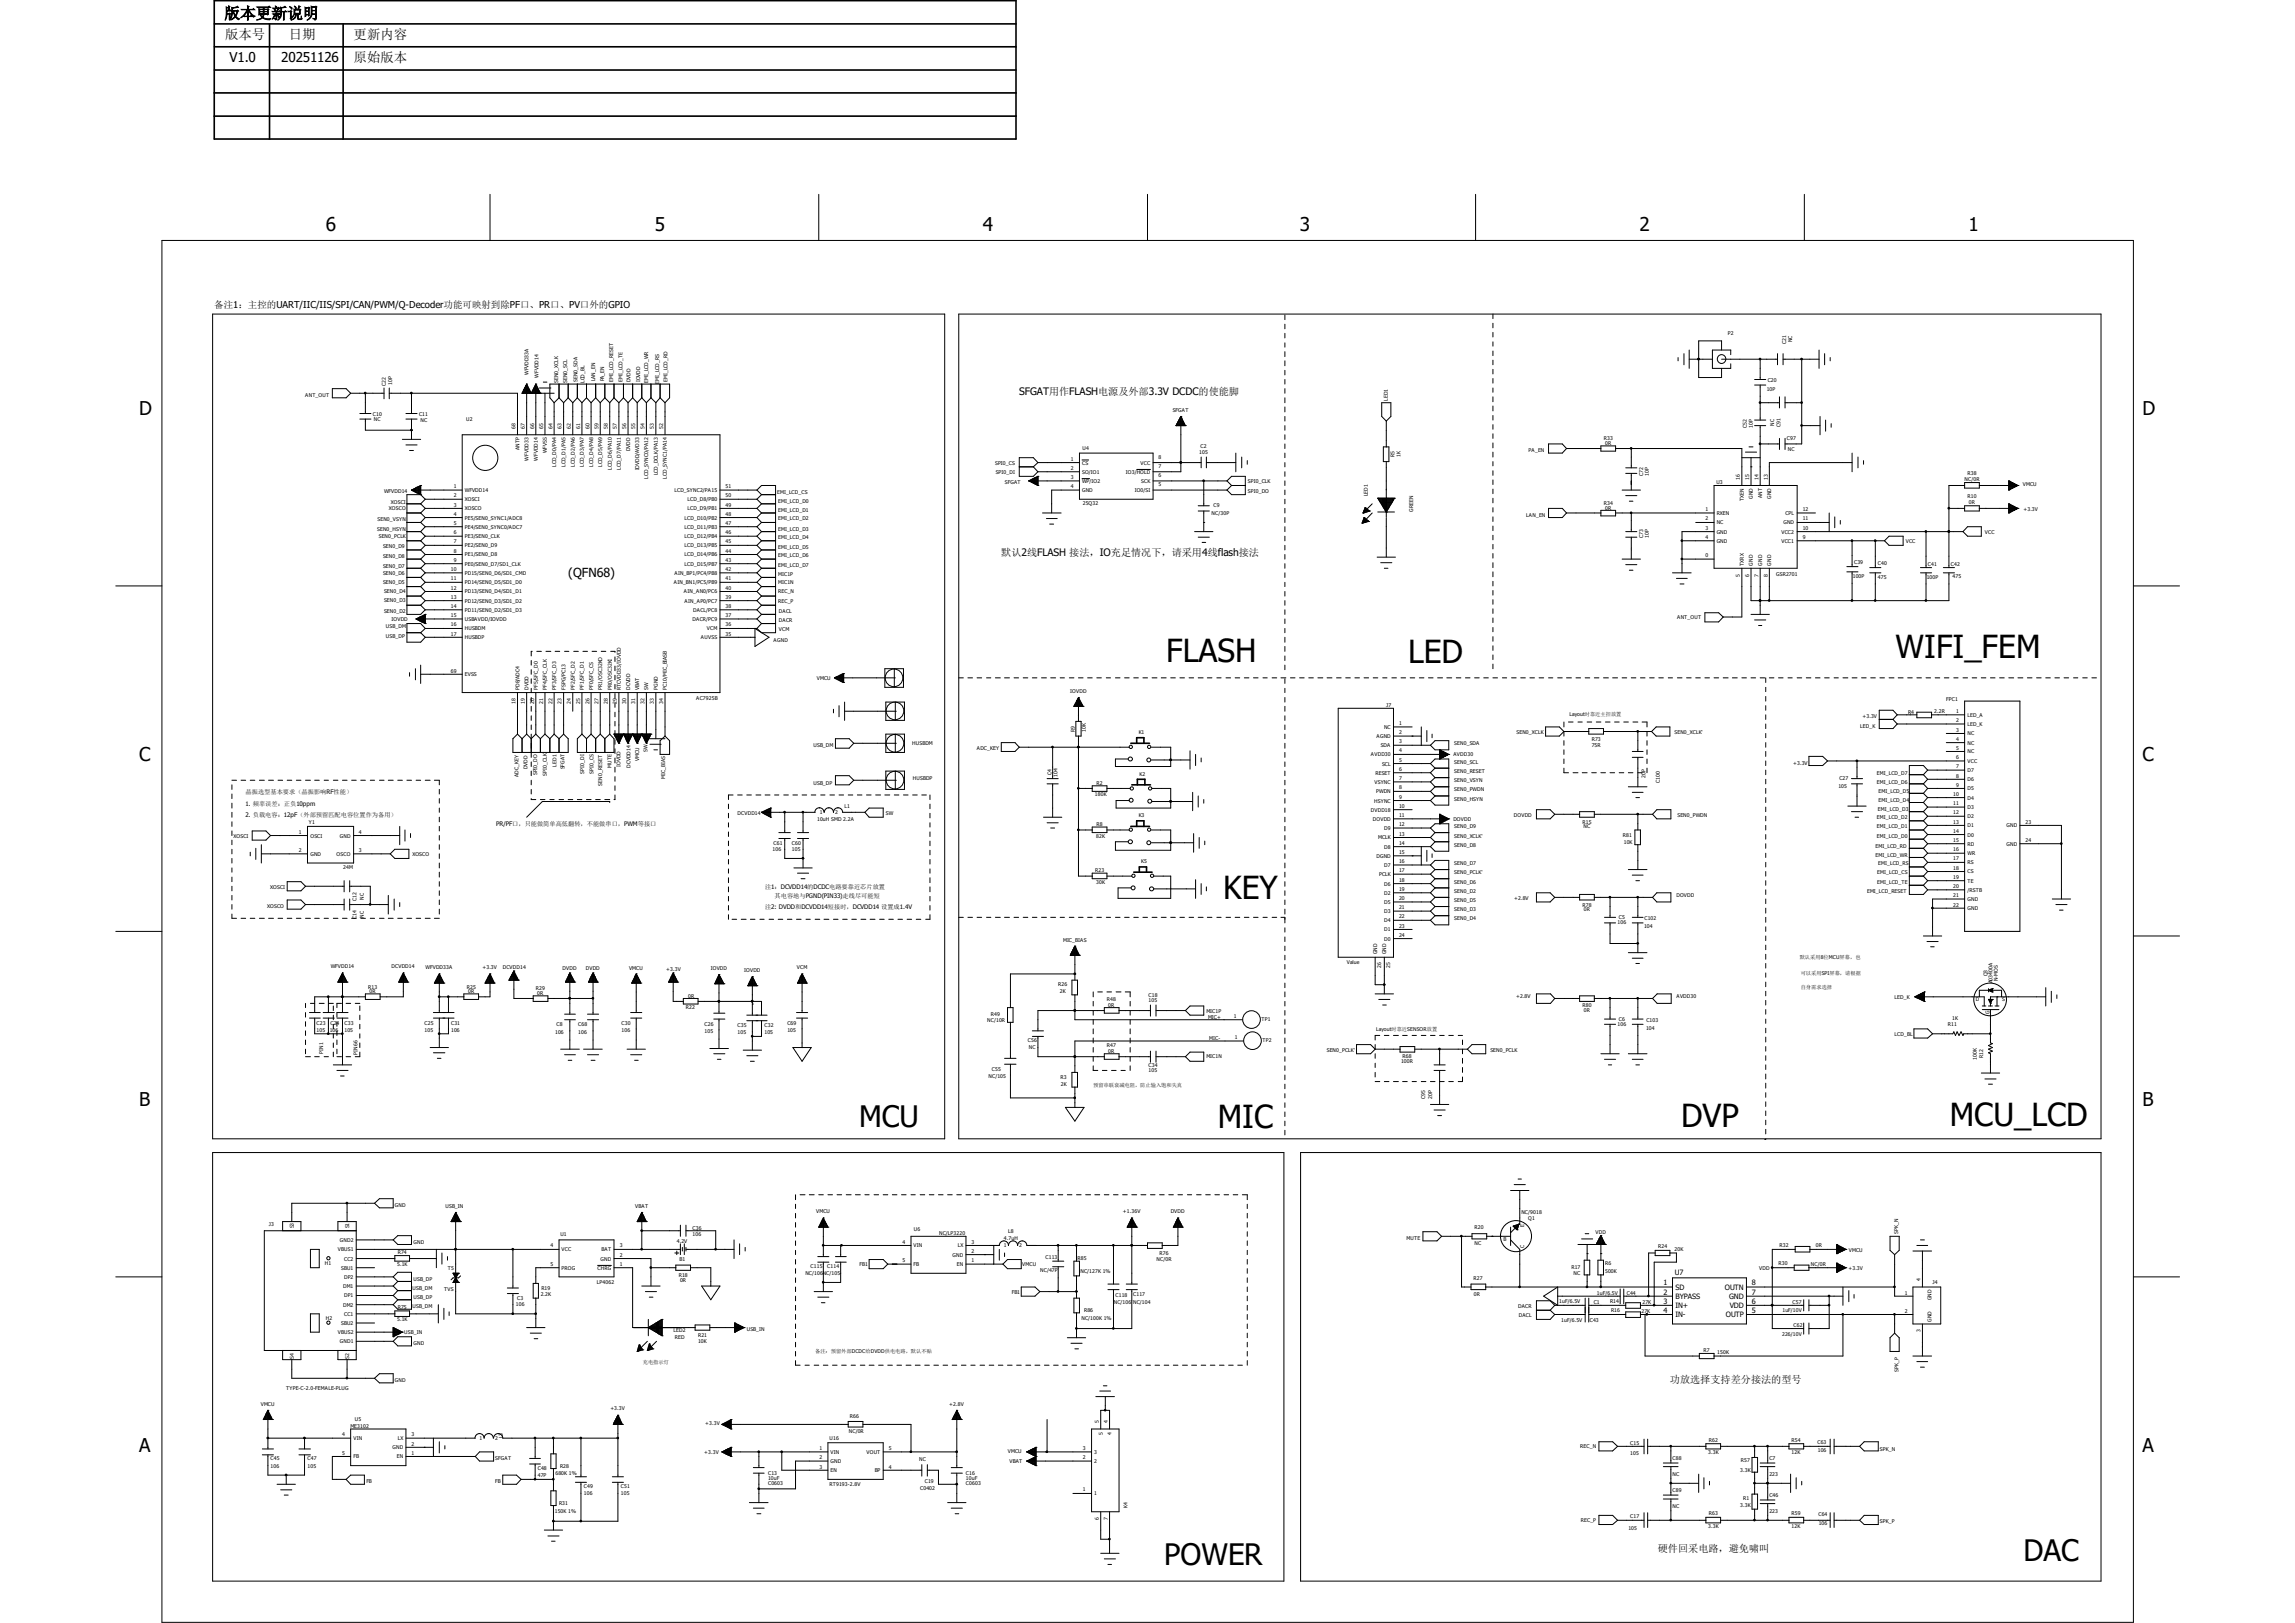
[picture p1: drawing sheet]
<svg xmlns="http://www.w3.org/2000/svg" width="297mm" height="210mm" viewBox="0 0 297 210" stroke-linecap="round" stroke-linejoin="round" font-family="sans-serif">
<defs><g id="words">
<g font-size="4.1">
<text x="150.9" y="85.7">FLASH</text>
<text x="182.2" y="85.8">LED</text>
<text x="245.3" y="85.1">WIFI_FEM</text>
<text x="158.3" y="116.3">KEY</text>
<text x="157.6" y="146">MIC</text>
<text x="217.6" y="145.8">DVP</text>
<text x="252.3" y="145.7">MCU_LCD</text>
</g>
<g font-size="3.8">
<text x="111.2" y="145.9">MCU</text>
<text x="150.7" y="202.6">POWER</text>
<text x="261.9" y="202.1">DAC</text>
</g>
<g font-size="2.5">
<text x="42.2" y="29.9">6</text>
<text x="84.8" y="29.9">5</text>
<text x="127.2" y="29.9">4</text>
<text x="168.2" y="29.9">3</text>
<text x="212.2" y="29.9">2</text>
<text x="254.8" y="29.9">1</text>
<text x="18" y="53.8">D</text>
<text x="277.3" y="53.8">D</text>
<text x="18" y="98.5">C</text>
<text x="277.3" y="98.5">C</text>
<text x="18" y="143.2">B</text>
<text x="277.3" y="143.2">B</text>
<text x="18" y="187.9">A</text>
<text x="277.3" y="187.9">A</text>
</g>
<text font-size="2" x="29" y="2.4">版本更新说明</text>
<g font-size="1.8">
<text x="29.7" y="8">V1.0</text>
<text x="36.4" y="8">20251126</text>
</g>
<g font-size="1.7">
<text x="29.1" y="5">版本号</text>
<text x="37.4" y="5">日期</text>
<text x="45.8" y="5">更新内容</text>
<text x="45.8" y="8">原始版本</text>
</g>
<text font-size="1.6" x="73.5" y="74.7">(QFN68)</text>
<g font-size="1.3">
<text x="131.9" y="51.1">SFGAT用作FLASH电源及外部3.3V DCDC的使能脚</text>
<text x="129.6" y="71.9">默认2线FLASH 接法，IO充足情况下，请采用4线flash接法</text>
<text x="216.1" y="178.9">功放选择支持差分接法的型号</text>
<text x="214.5" y="200.9">硬件回采电路，避免啸叫</text>
</g>
<text font-size="1.2" x="27.7" y="39.8">备注1：主控的UART/IIC/IIS/SPI/CAN/PWM/Q-Decoder功能可映射到除PF口、PR口、PV口外的GPIO</text>
<g font-size=".9">
<text x="215.3" y="166.3">1</text>
<text x="215.3" y="167.5">2</text>
<text x="216.7" y="165">U7</text>
<text x="216.8" y="166.9">SD</text>
<text x="223.2" y="166.9">OUTN</text>
<text x="226.7" y="167.5">7</text>
<text x="226.7" y="166.3">8</text>
<text x="215.3" y="168.7">3</text>
<text x="215.3" y="169.9">4</text>
<text x="216.8" y="168.1">BYPASS</text>
<text x="216.8" y="169.2">IN+</text>
<text x="216.8" y="170.4">IN-</text>
<text x="223.4" y="170.4">OUTP</text>
<text x="223.8" y="168.1">GND</text>
<text x="223.9" y="169.2">VDD</text>
<text x="226.7" y="169.9">5</text>
<text x="226.7" y="168.7">6</text>
</g>
<g font-size=".8">
<text x="31.8" y="104.4">1. 频率误差：正负10ppm</text>
<text x="31.8" y="105.7">2. 负载电容：12pF（外部预留匹配电容位置作为备用）</text>
<text x="31.8" y="102.8">晶振选型基本要求（晶振影响RF性能）</text>
<text x="64.2" y="106.8">PR/PF口，只能做简单高低翻转，不能做串口，PWM等接口</text>
<text x="99" y="115">注1：DCVDD14的DCDC电路要靠近芯片放置</text>
<text x="99" y="117.6">注2: DVDD和DCVDD14短接时，DCVDD14 设置成1.4V</text>
<text x="100.2" y="116.2">其电容地与PGND(PIN33)走线尽可能短</text>
</g>
<g font-size=".7">
<text x="223.6" y="43.4">P2</text>
<text x="231.2" y="44.5" transform="rotate(-90 231.2 44.5)">C21</text>
<text x="231.9" y="44.3" transform="rotate(-90 231.9 44.3)">NC</text>
<text x="39.5" y="51.4">ANT_OUT</text>
<text x="48.3" y="53.8">C10</text>
<text x="50" y="50" transform="rotate(-90 50 50)">C22</text>
<text x="50.8" y="49.8" transform="rotate(-90 50.8 49.8)">10P</text>
<text x="54.2" y="53.8">C11</text>
<text x="68.4" y="48.5" transform="rotate(-90 68.4 48.5)">WFVDD33A</text>
<text x="69.7" y="48.9" transform="rotate(-90 69.7 48.9)">WFVDD14</text>
<text x="72.2" y="49.6" transform="rotate(-90 72.2 49.6)">SEN0_XCLK</text>
<text x="73.4" y="49.6" transform="rotate(-90 73.4 49.6)">SEN0_SCL</text>
<text x="74.7" y="49.4" transform="rotate(-90 74.7 49.4)">SEN0_SDA</text>
<text x="75.6" y="49.6" transform="rotate(-90 75.6 49.6)">LCD_BL</text>
<text x="77" y="49.4" transform="rotate(-90 77 49.4)">LAN_EN</text>
<text x="78.2" y="49.4" transform="rotate(-90 78.2 49.4)">PA_EN</text>
<text x="79.4" y="49.4" transform="rotate(-90 79.4 49.4)">EMI_LCD_RESET</text>
<text x="80.6" y="49.4" transform="rotate(-90 80.6 49.4)">EMI_LCD_TE</text>
<text x="81.6" y="49.4" transform="rotate(-90 81.6 49.4)">DVDD</text>
<text x="82.8" y="49.4" transform="rotate(-90 82.8 49.4)">IOVDD</text>
<text x="83.9" y="49.6" transform="rotate(-90 83.9 49.6)">EMI_LCD_WR</text>
<text x="85.3" y="49.7" transform="rotate(-90 85.3 49.7)">EMI_LCD_RS</text>
<text x="86.4" y="49.4" transform="rotate(-90 86.4 49.4)">EMI_LCD_RD</text>
<text x="151.8" y="53.3">SFGAT</text>
<text x="179.6" y="51.9" transform="rotate(-90 179.6 51.9)">LED1</text>
<text x="228.6" y="50.5">10P</text>
<text x="228.8" y="49.5">C20</text>
<text x="48.4" y="54.5">NC</text>
<text x="54.4" y="54.6">NC</text>
<text x="60.3" y="54.5">U2</text>
<text x="66.7" y="55.5" transform="rotate(-90 66.7 55.5)">68</text>
<text x="67.2" y="58.2" transform="rotate(-90 67.2 58.2)">ANTP</text>
<text x="67.9" y="55.5" transform="rotate(-90 67.9 55.5)">67</text>
<text x="68.4" y="59.6" transform="rotate(-90 68.4 59.6)">WFVDD33</text>
<text x="69.1" y="55.5" transform="rotate(-90 69.1 55.5)">66</text>
<text x="69.6" y="59.6" transform="rotate(-90 69.6 59.6)">WFVDD14</text>
<text x="70.3" y="55.5" transform="rotate(-90 70.3 55.5)">65</text>
<text x="70.8" y="58.7" transform="rotate(-90 70.8 58.7)">WFVSS</text>
<text x="71.5" y="55.5" transform="rotate(-90 71.5 55.5)">64</text>
<text x="72.7" y="55.5" transform="rotate(-90 72.7 55.5)">63</text>
<text x="73.9" y="55.5" transform="rotate(-90 73.9 55.5)">62</text>
<text x="75.1" y="55.5" transform="rotate(-90 75.1 55.5)">61</text>
<text x="76.3" y="55.5" transform="rotate(-90 76.3 55.5)">60</text>
<text x="77.5" y="55.5" transform="rotate(-90 77.5 55.5)">59</text>
<text x="78.7" y="55.5" transform="rotate(-90 78.7 55.5)">58</text>
<text x="79.8" y="55.5" transform="rotate(-90 79.8 55.5)">57</text>
<text x="81" y="55.5" transform="rotate(-90 81 55.5)">56</text>
<text x="81.5" y="58.4" transform="rotate(-90 81.5 58.4)">DVDD</text>
<text x="82.2" y="55.5" transform="rotate(-90 82.2 55.5)">55</text>
<text x="83.4" y="55.5" transform="rotate(-90 83.4 55.5)">54</text>
<text x="84.6" y="55.5" transform="rotate(-90 84.6 55.5)">53</text>
<text x="85.8" y="55.5" transform="rotate(-90 85.8 55.5)">52</text>
<text x="138.6" y="59.6">1</text>
<text x="140.1" y="58.3">U4</text>
<text x="149.9" y="59.4">8</text>
<text x="155.2" y="58.8">105</text>
<text x="155.4" y="58">C2</text>
<text x="180.5" y="59.2" transform="rotate(-90 180.5 59.2)">R5</text>
<text x="181.2" y="59.1" transform="rotate(-90 181.2 59.1)">1K</text>
<text x="197.8" y="58.5">PA_EN</text>
<text x="207.6" y="57">R33</text>
<text x="207.7" y="57.6">0R</text>
<text x="226.1" y="55.4" transform="rotate(-90 226.1 55.4)">C52</text>
<text x="226.9" y="55.4" transform="rotate(-90 226.9 55.4)">10P</text>
<text x="229.6" y="55.1" transform="rotate(-90 229.6 55.1)">NC</text>
<text x="230.4" y="55.3" transform="rotate(-90 230.4 55.3)">C91</text>
<text x="231.3" y="57">C97</text>
<text x="231.4" y="58.3">NC</text>
<text x="49.7" y="63.8">WFVDD14</text>
<text x="50.6" y="65.2">XOSCI</text>
<text x="58.7" y="63.2">1</text>
<text x="58.7" y="64.3">2</text>
<text x="58.7" y="65.6">3</text>
<text x="60.2" y="63.7">WFVDD14</text>
<text x="60.2" y="64.9">XOSCI</text>
<text x="72" y="60.4" transform="rotate(-90 72 60.4)">LCD_D0/PA4</text>
<text x="73.2" y="60.4" transform="rotate(-90 73.2 60.4)">LCD_D1/PA5</text>
<text x="74.4" y="60.4" transform="rotate(-90 74.4 60.4)">LCD_D2/PA6</text>
<text x="75.6" y="60.4" transform="rotate(-90 75.6 60.4)">LCD_D3/PA7</text>
<text x="76.7" y="60.4" transform="rotate(-90 76.7 60.4)">LCD_D4/PA8</text>
<text x="77.9" y="60.4" transform="rotate(-90 77.9 60.4)">LCD_D5/PA9</text>
<text x="79.2" y="60.8" transform="rotate(-90 79.2 60.8)">LCD_D6/PA10</text>
<text x="80.3" y="60.8" transform="rotate(-90 80.3 60.8)">LCD_D7/PA11</text>
<text x="82.7" y="60.9" transform="rotate(-90 82.7 60.9)">IOVDD/AVD33</text>
<text x="83.9" y="61.9" transform="rotate(-90 83.9 61.9)">LCD_SYNC0/PA12</text>
<text x="85.1" y="61.5" transform="rotate(-90 85.1 61.5)">LCD_DCLK/PA13</text>
<text x="86.3" y="61.9" transform="rotate(-90 86.3 61.9)">LCD_SYNC1/PA14</text>
<text x="87.3" y="63.7">LCD_SYNC2/PA15</text>
<text x="89" y="64.9">LCD_D8/PB0</text>
<text x="93.9" y="65.6">49</text>
<text x="93.9" y="64.3">50</text>
<text x="93.9" y="63.2">51</text>
<text x="100.6" y="63.9">EMI_LCD_CS</text>
<text x="100.7" y="65.1">EMI_LCD_D0</text>
<text x="128.8" y="60.2">SPI0_CS</text>
<text x="128.9" y="61.4">SPI0_DI</text>
<text x="130" y="62.6">SFGAT</text>
<text x="138.6" y="60.8">2</text>
<text x="138.6" y="62">3</text>
<text x="138.6" y="63.2">4</text>
<text x="140" y="60.1">CS</text>
<text x="140" y="61.3">SO/IO1</text>
<text x="140" y="62.5">WP/IO2</text>
<text x="140" y="63.7">GND</text>
<text x="140.1" y="65.4">25Q32</text>
<text x="145.7" y="61.3">IO3/HOLD</text>
<text x="146.9" y="63.7">IO0/SI</text>
<text x="147.6" y="60.1">VCC</text>
<text x="147.7" y="62.5">SCK</text>
<text x="149.9" y="62.9">5</text>
<text x="149.9" y="61.8">6</text>
<text x="149.9" y="60.6">7</text>
<text x="157.1" y="65.6">C9</text>
<text x="161.5" y="62.4">SPI0_CLK</text>
<text x="161.5" y="63.8">SPI0_DO</text>
<text x="177" y="64.2" transform="rotate(-90 177 64.2)">LED1</text>
<text x="207.6" y="65.3">R34</text>
<text x="207.7" y="66">0R</text>
<text x="212.6" y="61.6" transform="rotate(-90 212.6 61.6)">C72</text>
<text x="213.4" y="61.6" transform="rotate(-90 213.4 61.6)">10P</text>
<text x="222.1" y="62.6">U3</text>
<text x="225.2" y="62.1" transform="rotate(-90 225.2 62.1)">16</text>
<text x="225.7" y="64.8" transform="rotate(-90 225.7 64.8)">TXEN</text>
<text x="226.4" y="62.1" transform="rotate(-90 226.4 62.1)">15</text>
<text x="226.9" y="64.6" transform="rotate(-90 226.9 64.6)">GND</text>
<text x="227.6" y="62.1" transform="rotate(-90 227.6 62.1)">14</text>
<text x="228" y="64.4" transform="rotate(-90 228 64.4)">ANT</text>
<text x="228.8" y="62.1" transform="rotate(-90 228.8 62.1)">13</text>
<text x="229.2" y="64.6" transform="rotate(-90 229.2 64.6)">GND</text>
<text x="254.3" y="62.2">NC/0R</text>
<text x="254.6" y="61.4">R38</text>
<text x="254.6" y="64.4">R10</text>
<text x="254.8" y="65.2">0R</text>
<text x="261.8" y="62.9">VMCU</text>
<text x="48.8" y="68.7">SEN0_HSYN</text>
<text x="48.9" y="67.5">SEN0_VSYN</text>
<text x="49" y="69.6">SEN0_PCLK</text>
<text x="49.6" y="70.9">SEN0_D9</text>
<text x="50.3" y="66">XOSCO</text>
<text x="58.7" y="66.8">4</text>
<text x="58.7" y="67.9">5</text>
<text x="58.7" y="69.1">6</text>
<text x="58.7" y="70.3">7</text>
<text x="58.7" y="71.5">8</text>
<text x="60.2" y="66">XOSCO</text>
<text x="60.2" y="67.2">PE5/SEN0_SYNC1/ADC8</text>
<text x="60.2" y="68.4">PE4/SEN0_SYNC0/ADC7</text>
<text x="60.2" y="69.6">PE3/SEN0_CLK</text>
<text x="60.2" y="70.8">PE2/SEN0_D9</text>
<text x="88.6" y="70.8">LCD_D13/PB5</text>
<text x="88.6" y="69.6">LCD_D12/PB4</text>
<text x="88.6" y="68.4">LCD_D11/PB3</text>
<text x="88.6" y="67.2">LCD_D10/PB2</text>
<text x="89" y="66">LCD_D9/PB1</text>
<text x="93.9" y="71.5">44</text>
<text x="93.9" y="70.3">45</text>
<text x="93.9" y="69.1">46</text>
<text x="93.9" y="67.9">47</text>
<text x="93.9" y="66.8">48</text>
<text x="100.7" y="71">EMI_LCD_D5</text>
<text x="100.7" y="69.7">EMI_LCD_D4</text>
<text x="100.7" y="66.3">EMI_LCD_D1</text>
<text x="100.7" y="67.4">EMI_LCD_D2</text>
<text x="100.7" y="68.7">EMI_LCD_D3</text>
<text x="156.8" y="66.6">NC/30P</text>
<text x="182.9" y="66.3" transform="rotate(-90 182.9 66.3)">GREEN</text>
<text x="197.5" y="66.9">LAN_EN</text>
<text x="212.6" y="69.6" transform="rotate(-90 212.6 69.6)">C73</text>
<text x="213.4" y="69.6" transform="rotate(-90 213.4 69.6)">10P</text>
<text x="220.7" y="66.1">1</text>
<text x="220.7" y="67.4">2</text>
<text x="220.7" y="68.5">3</text>
<text x="220.7" y="69.7">4</text>
<text x="222.2" y="66.6">RXEN</text>
<text x="222.2" y="67.9">NC</text>
<text x="222.2" y="69">GND</text>
<text x="222.2" y="70.2">GND</text>
<text x="230.5" y="70.2">VCC1</text>
<text x="230.5" y="69">VCC2</text>
<text x="230.8" y="67.9">GND</text>
<text x="231.1" y="66.6">CPL</text>
<text x="233.3" y="69.7">9</text>
<text x="233.3" y="68.5">10</text>
<text x="233.3" y="67.4">11</text>
<text x="233.3" y="66.1">12</text>
<text x="246.6" y="70.3">VCC</text>
<text x="256.9" y="69.1">VCC</text>
<text x="261.9" y="66.1">+3.3V</text>
<text x="49.6" y="72.2">SEN0_D8</text>
<text x="49.6" y="75.6">SEN0_D5</text>
<text x="49.6" y="73.4">SEN0_D7</text>
<text x="49.6" y="74.4">SEN0_D6</text>
<text x="49.7" y="76.8">SEN0_D4</text>
<text x="49.7" y="77.9">SEN0_D3</text>
<text x="58.3" y="73.9">10</text>
<text x="58.3" y="75.1">11</text>
<text x="58.3" y="76.3">12</text>
<text x="58.3" y="77.5">13</text>
<text x="58.7" y="72.7">9</text>
<text x="60.2" y="72">PE1/SEN0_D8</text>
<text x="60.2" y="73.2">PE0/SEN0_D7/SD1_CLK</text>
<text x="60.2" y="74.4">PD15/SEN0_D6/SD1_CMD</text>
<text x="60.2" y="75.6">PD14/SEN0_D5/SD1_D0</text>
<text x="60.2" y="76.8">PD13/SEN0_D4/SD1_D1</text>
<text x="60.2" y="78">PD12/SEN0_D3/SD1_D2</text>
<text x="87.2" y="75.6">AIN_BN1/PC5/PB9</text>
<text x="87.3" y="74.4">AIN_BP1/PC4/PB8</text>
<text x="88.5" y="76.8">AIN_AN0/PC6</text>
<text x="88.6" y="78">AIN_AP0/PC7</text>
<text x="88.6" y="73.2">LCD_D15/PB7</text>
<text x="88.6" y="72">LCD_D14/PB6</text>
<text x="93.9" y="77.5">39</text>
<text x="93.9" y="76.3">40</text>
<text x="93.9" y="75.1">41</text>
<text x="93.9" y="73.9">42</text>
<text x="93.9" y="72.7">43</text>
<text x="100.7" y="73.3">EMI_LCD_D7</text>
<text x="100.7" y="72.1">EMI_LCD_D6</text>
<text x="100.7" y="75.6">MIC1N</text>
<text x="100.7" y="74.5">MIC1P</text>
<text x="100.7" y="78">REC_P</text>
<text x="100.7" y="76.8">REC_N</text>
<text x="220.7" y="72.1">0</text>
<text x="225.2" y="74.6" transform="rotate(-90 225.2 74.6)">5</text>
<text x="225.7" y="73.2" transform="rotate(-90 225.7 73.2)">TXRX</text>
<text x="226.4" y="74.6" transform="rotate(-90 226.4 74.6)">6</text>
<text x="226.9" y="73.2" transform="rotate(-90 226.9 73.2)">GND</text>
<text x="227.6" y="74.6" transform="rotate(-90 227.6 74.6)">7</text>
<text x="228" y="73.2" transform="rotate(-90 228 73.2)">GND</text>
<text x="228.8" y="74.6" transform="rotate(-90 228.8 74.6)">8</text>
<text x="229.2" y="73.2" transform="rotate(-90 229.2 73.2)">GND</text>
<text x="229.9" y="74.5">GSR2701</text>
<text x="239.8" y="74.8">100P</text>
<text x="239.9" y="72.9">C39</text>
<text x="243" y="73.1">C40</text>
<text x="243" y="74.9">475</text>
<text x="249.3" y="74.9">100P</text>
<text x="249.5" y="73.2">C41</text>
<text x="252.5" y="73.2">C42</text>
<text x="252.7" y="74.8">475</text>
<text x="49.7" y="79.3">SEN0_D2</text>
<text x="50" y="82.5">USB_DP</text>
<text x="50" y="81.3">USB_DM</text>
<text x="50.7" y="80.3">IOVDD</text>
<text x="58.3" y="78.7">14</text>
<text x="58.3" y="79.8">15</text>
<text x="58.3" y="81.1">16</text>
<text x="58.3" y="82.3">17</text>
<text x="60.2" y="79.2">PD11/SEN0_D2/SD1_D3</text>
<text x="60.2" y="80.3">USBAVDD/IOVDD</text>
<text x="60.2" y="81.6">HUSBDM</text>
<text x="60.2" y="82.7">HUSBDP</text>
<text x="89.6" y="80.3">DACR/PC9</text>
<text x="89.7" y="79.2">DACL/PC8</text>
<text x="90.7" y="82.7">AUVSS</text>
<text x="91.5" y="81.6">VCM</text>
<text x="93.9" y="82.3">35</text>
<text x="93.9" y="81.1">36</text>
<text x="93.9" y="79.8">37</text>
<text x="93.9" y="78.7">38</text>
<text x="100.1" y="83.1">AGND</text>
<text x="100.8" y="81.7">VCM</text>
<text x="100.8" y="80.5">DACR</text>
<text x="100.8" y="79.3">DACL</text>
<text x="217" y="80.1">ANT_OUT</text>
<text x="58.3" y="87">69</text>
<text x="60.2" y="87.5">EVSS</text>
<text x="67.2" y="89.3" transform="rotate(-90 67.2 89.3)">PD8/ADC4</text>
<text x="68.4" y="89.3" transform="rotate(-90 68.4 89.3)">DVDD</text>
<text x="69.6" y="89.3" transform="rotate(-90 69.6 89.3)">PF5/SFC_D0</text>
<text x="70.8" y="89.3" transform="rotate(-90 70.8 89.3)">PF4/SFC_CLK</text>
<text x="72" y="89.3" transform="rotate(-90 72 89.3)">PF3/SFC_D3</text>
<text x="73.2" y="89.3" transform="rotate(-90 73.2 89.3)">FSPG/PC13</text>
<text x="74.4" y="89.3" transform="rotate(-90 74.4 89.3)">PF2/SFC_D2</text>
<text x="75.6" y="89.3" transform="rotate(-90 75.6 89.3)">PF1/SFC_D1</text>
<text x="76.7" y="89.3" transform="rotate(-90 76.7 89.3)">PF0/SFC_CS</text>
<text x="77.9" y="89.3" transform="rotate(-90 77.9 89.3)">PR1/OSC32KO</text>
<text x="79.2" y="89.3" transform="rotate(-90 79.2 89.3)">PR0/OSC32KI</text>
<text x="80.3" y="89.3" transform="rotate(-90 80.3 89.3)">RTCVDD33/IOVDD</text>
<text x="81.5" y="89.3" transform="rotate(-90 81.5 89.3)">DCVDD</text>
<text x="82.7" y="89.3" transform="rotate(-90 82.7 89.3)">VBAT</text>
<text x="83.9" y="89.3" transform="rotate(-90 83.9 89.3)">SW</text>
<text x="85.1" y="89.3" transform="rotate(-90 85.1 89.3)">PGND</text>
<text x="86.3" y="89.3" transform="rotate(-90 86.3 89.3)">PC10/MIC_BIASB</text>
<text x="105.7" y="88">VMCU</text>
<text x="138.5" y="89.6">IOVDD</text>
<text x="66.7" y="91.1" transform="rotate(-90 66.7 91.1)">18</text>
<text x="67.9" y="91.1" transform="rotate(-90 67.9 91.1)">19</text>
<text x="69.1" y="91.1" transform="rotate(-90 69.1 91.1)">20</text>
<text x="70.3" y="91.1" transform="rotate(-90 70.3 91.1)">21</text>
<text x="71.5" y="91.1" transform="rotate(-90 71.5 91.1)">22</text>
<text x="72.7" y="91.1" transform="rotate(-90 72.7 91.1)">23</text>
<text x="73.9" y="91.1" transform="rotate(-90 73.9 91.1)">24</text>
<text x="75.1" y="91.1" transform="rotate(-90 75.1 91.1)">25</text>
<text x="76.3" y="91.1" transform="rotate(-90 76.3 91.1)">26</text>
<text x="77.5" y="91.1" transform="rotate(-90 77.5 91.1)">27</text>
<text x="78.7" y="91.1" transform="rotate(-90 78.7 91.1)">28</text>
<text x="79.8" y="91.1" transform="rotate(-90 79.8 91.1)">29</text>
<text x="81" y="91.1" transform="rotate(-90 81 91.1)">30</text>
<text x="82.2" y="91.1" transform="rotate(-90 82.2 91.1)">31</text>
<text x="83.4" y="91.1" transform="rotate(-90 83.4 91.1)">32</text>
<text x="84.6" y="91.1" transform="rotate(-90 84.6 91.1)">33</text>
<text x="85.8" y="91.1" transform="rotate(-90 85.8 91.1)">34</text>
<text x="90.1" y="90.6">AC7925B</text>
<text x="139.1" y="94.7" transform="rotate(-90 139.1 94.7)">R9</text>
<text x="140.5" y="94.7" transform="rotate(-90 140.5 94.7)">10K</text>
<text x="147.4" y="95">K1</text>
<text x="178.1" y="95.5">AGND</text>
<text x="179.1" y="94.3">NC</text>
<text x="179.4" y="91.5">J7</text>
<text x="181.1" y="93.8">1</text>
<text x="181.1" y="95">2</text>
<text x="196.3" y="95">SEN0_XCLK</text>
<text x="203.1" y="92.6">Layout时靠近主控放置</text>
<text x="206" y="95.8">R73</text>
<text x="216.7" y="95">SEN0_XCLK'</text>
<text x="240.7" y="94.1">LED_K</text>
<text x="241" y="92.9">+3.3V</text>
<text x="246.9" y="92.4">R4</text>
<text x="250.3" y="92.3">2.2R</text>
<text x="251.9" y="90.7">FPC1</text>
<text x="253.2" y="92.2">1</text>
<text x="253.2" y="93.4">2</text>
<text x="253.2" y="94.7">3</text>
<text x="253.2" y="95.8">4</text>
<text x="254.6" y="92.8">LED_A</text>
<text x="254.6" y="93.9">LED_K</text>
<text x="254.6" y="95.2">NC</text>
<text x="67.1" y="100.5" transform="rotate(-90 67.1 100.5)">ADC_KEY</text>
<text x="68.3" y="99.5" transform="rotate(-90 68.3 99.5)">DVDD</text>
<text x="69.5" y="100.3" transform="rotate(-90 69.5 100.3)">SPI0_DO</text>
<text x="70.8" y="100.4" transform="rotate(-90 70.8 100.4)">SPI0_CLK</text>
<text x="72" y="99.2" transform="rotate(-90 72 99.2)">LED1</text>
<text x="73.1" y="99.6" transform="rotate(-90 73.1 99.6)">SFGAT</text>
<text x="75.6" y="100.1" transform="rotate(-90 75.6 100.1)">SPI0_DI</text>
<text x="76.8" y="100.2" transform="rotate(-90 76.8 100.2)">SPI0_CS</text>
<text x="77.9" y="101.7" transform="rotate(-90 77.9 101.7)">SEN0_RESET</text>
<text x="79.1" y="99.3" transform="rotate(-90 79.1 99.3)">MUTE</text>
<text x="80.3" y="99.2" transform="rotate(-90 80.3 99.2)">IOVDD</text>
<text x="81.6" y="99.4" transform="rotate(-90 81.6 99.4)">DCVDD14</text>
<text x="82.7" y="98.5" transform="rotate(-90 82.7 98.5)">VMCU</text>
<text x="83.8" y="97.3" transform="rotate(-90 83.8 97.3)">SW</text>
<text x="86.1" y="100.8" transform="rotate(-90 86.1 100.8)">MIC_BIAS</text>
<text x="105.3" y="96.7">USB_DM</text>
<text x="105.3" y="101.6">USB_DP</text>
<text x="118.1" y="96.4">HUSBDM</text>
<text x="118.2" y="100.9">HUSBDP</text>
<text x="126.4" y="97">ADC_KEY</text>
<text x="136.1" y="100.3" transform="rotate(-90 136.1 100.3)">C4</text>
<text x="136.9" y="100.5" transform="rotate(-90 136.9 100.5)">104</text>
<text x="141.9" y="101.6">R2</text>
<text x="147.5" y="100.4">K2</text>
<text x="177.4" y="97.9">AVDD30</text>
<text x="177.9" y="101.4">VSYNC</text>
<text x="178" y="100.2">RESET</text>
<text x="178.7" y="96.7">SDA</text>
<text x="178.9" y="99.1">SCL</text>
<text x="181.1" y="96.2">3</text>
<text x="181.1" y="97.4">4</text>
<text x="181.1" y="98.6">5</text>
<text x="181.1" y="99.8">6</text>
<text x="181.1" y="101">7</text>
<text x="188.1" y="97.9">AVDD30</text>
<text x="188.2" y="96.4">SEN0_SDA</text>
<text x="188.2" y="98.8">SEN0_SCL</text>
<text x="188.2" y="100">SEN0_RESET</text>
<text x="188.2" y="101.2">SEN0_VSYN</text>
<text x="206" y="96.6">75R</text>
<text x="212.9" y="100.7" transform="rotate(-90 212.9 100.7)">20P</text>
<text x="214.8" y="101.3" transform="rotate(-90 214.8 101.3)">C100</text>
<text x="232.1" y="98.9">+3.3V</text>
<text x="238" y="100.9">C27</text>
<text x="242.9" y="100.2">EMI_LCD_D7</text>
<text x="242.9" y="101.4">EMI_LCD_D6</text>
<text x="253.2" y="97">5</text>
<text x="253.2" y="98.2">6</text>
<text x="253.2" y="99.4">7</text>
<text x="253.2" y="100.6">8</text>
<text x="253.2" y="101.8">9</text>
<text x="254.6" y="96.4">NC</text>
<text x="254.6" y="97.5">NC</text>
<text x="254.6" y="98.7">VCC</text>
<text x="254.6" y="99.9">D7</text>
<text x="254.6" y="101.1">D6</text>
<text x="38.7" y="107.9">1</text>
<text x="40" y="106.7">Y1</text>
<text x="46.4" y="107.9">4</text>
<text x="95.5" y="105.5">DCVDD14</text>
<text x="105.7" y="106.2">10uH SMD 2.2A</text>
<text x="106.1" y="105.4">1</text>
<text x="108.1" y="105.4">2</text>
<text x="109.3" y="104.6">L1</text>
<text x="114.6" y="105.4">SW</text>
<text x="141.7" y="103">180K</text>
<text x="141.9" y="106.9">R8</text>
<text x="147.4" y="105.7">K3</text>
<text x="177.4" y="105">DVDD18</text>
<text x="177.7" y="106.2">DOVDD</text>
<text x="177.8" y="103.8">HSYNC</text>
<text x="178.1" y="102.7">PWDN</text>
<text x="179.2" y="107.4">D9</text>
<text x="181.1" y="102.2">8</text>
<text x="181.1" y="103.3">9</text>
<text x="181.1" y="104.6">10</text>
<text x="181.1" y="105.7">11</text>
<text x="181.1" y="106.9">12</text>
<text x="188.1" y="106.2">DOVDD</text>
<text x="188.2" y="107.1">SEN0_D9</text>
<text x="188.2" y="102.4">SEN0_PWDN</text>
<text x="188.2" y="103.6">SEN0_HSYN</text>
<text x="195.9" y="105.7">DOVDD</text>
<text x="204.8" y="106.6">R15</text>
<text x="204.9" y="107.2">NC</text>
<text x="217.1" y="105.7">SEN0_PWDN</text>
<text x="237.9" y="102">105</text>
<text x="242.9" y="106">EMI_LCD_D2</text>
<text x="242.9" y="107.1">EMI_LCD_D1</text>
<text x="243" y="104.9">EMI_LCD_D3</text>
<text x="243.1" y="102.7">EMI_LCD_D5</text>
<text x="243.1" y="103.7">EMI_LCD_D4</text>
<text x="252.8" y="103">10</text>
<text x="252.8" y="104.2">11</text>
<text x="252.8" y="105.4">12</text>
<text x="252.8" y="106.6">13</text>
<text x="252.8" y="107.7">14</text>
<text x="254.6" y="102.3">D5</text>
<text x="254.6" y="103.5">D4</text>
<text x="254.6" y="104.7">D3</text>
<text x="254.6" y="105.9">D2</text>
<text x="254.6" y="107.1">D1</text>
<text x="259.7" y="107.1">GND</text>
<text x="262.1" y="106.6">23</text>
<text x="30.2" y="108.4">XOSCI</text>
<text x="38.7" y="110.3">2</text>
<text x="40.2" y="108.4">OSCI</text>
<text x="40.2" y="110.7">GND</text>
<text x="43.6" y="110.7">OSCO</text>
<text x="44" y="108.4">GND</text>
<text x="44.4" y="112.4">24M</text>
<text x="46.4" y="110.3">3</text>
<text x="53.4" y="110.7">XOSCO</text>
<text x="100" y="110.2">106</text>
<text x="100.1" y="109.3">C61</text>
<text x="102.5" y="109.3">C60</text>
<text x="102.5" y="110.2">105</text>
<text x="141.7" y="112.9">R23</text>
<text x="141.9" y="108.4">82K</text>
<text x="147.7" y="111.7">K5</text>
<text x="178.1" y="111">DGND</text>
<text x="178.4" y="108.6">MCLK</text>
<text x="178.5" y="113.4">PCLK</text>
<text x="179.2" y="109.8">D8</text>
<text x="179.2" y="112.2">D7</text>
<text x="181.1" y="108.1">13</text>
<text x="181.1" y="109.3">14</text>
<text x="181.1" y="110.5">15</text>
<text x="181.1" y="111.7">16</text>
<text x="181.1" y="112.9">17</text>
<text x="188.2" y="113.1">SEN0_PCLK'</text>
<text x="188.2" y="111.9">SEN0_D7</text>
<text x="188.2" y="109.6">SEN0_D8</text>
<text x="188.2" y="108.4">SEN0_XCLK'</text>
<text x="210" y="108.2">R81</text>
<text x="210.1" y="109.2">10K</text>
<text x="242.7" y="109.8">EMI_LCD_RD</text>
<text x="242.7" y="110.9">EMI_LCD_WR</text>
<text x="242.9" y="108.5">EMI_LCD_D0</text>
<text x="243" y="113.1">EMI_LCD_CS</text>
<text x="243.1" y="111.9">EMI_LCD_RS</text>
<text x="252.8" y="108.9">15</text>
<text x="252.8" y="110.2">16</text>
<text x="252.8" y="111.3">17</text>
<text x="252.8" y="112.5">18</text>
<text x="252.8" y="113.7">19</text>
<text x="254.6" y="108.2">D0</text>
<text x="254.6" y="109.4">RD</text>
<text x="254.6" y="110.7">WR</text>
<text x="254.6" y="111.8">RS</text>
<text x="254.6" y="113">CS</text>
<text x="259.7" y="109.4">GND</text>
<text x="262.1" y="108.9">24</text>
<text x="34.6" y="117.5">XOSCO</text>
<text x="35" y="115">XOSCI</text>
<text x="46.1" y="119" transform="rotate(-90 46.1 119)">C14</text>
<text x="46.1" y="116.6" transform="rotate(-90 46.1 116.6)">C12</text>
<text x="47.1" y="118.8" transform="rotate(-90 47.1 118.8)">NC</text>
<text x="47.1" y="116.4" transform="rotate(-90 47.1 116.4)">NC</text>
<text x="141.9" y="114.3">30K</text>
<text x="179.2" y="114.6">D6</text>
<text x="179.2" y="115.8">D2</text>
<text x="179.2" y="117">D5</text>
<text x="179.2" y="118.2">D3</text>
<text x="179.2" y="119.3">D4</text>
<text x="181.1" y="114.1">18</text>
<text x="181.1" y="115.3">19</text>
<text x="181.1" y="116.5">20</text>
<text x="181.1" y="117.6">21</text>
<text x="181.1" y="118.8">22</text>
<text x="188.2" y="119.1">SEN0_D4</text>
<text x="188.2" y="117.9">SEN0_D3</text>
<text x="188.2" y="116.7">SEN0_D5</text>
<text x="188.2" y="115.5">SEN0_D2</text>
<text x="188.2" y="114.3">SEN0_D6</text>
<text x="196" y="116.5">+2.8V</text>
<text x="204.8" y="117.3">R78</text>
<text x="205" y="117.9">0R</text>
<text x="209.3" y="119.5">106</text>
<text x="209.5" y="118.9">C5</text>
<text x="212.8" y="119">C102</text>
<text x="217" y="116.1">DOVDD</text>
<text x="241.6" y="115.6">EMI_LCD_RESET</text>
<text x="243" y="114.3">EMI_LCD_TE</text>
<text x="252.8" y="114.9">20</text>
<text x="252.8" y="116.1">21</text>
<text x="252.8" y="117.3">22</text>
<text x="254.6" y="114.2">TE</text>
<text x="254.6" y="115.4">/RSTB</text>
<text x="254.6" y="116.6">GND</text>
<text x="254.6" y="117.8">GND</text>
<text x="42.8" y="125.3">WFVDD14</text>
<text x="50.7" y="125.3">DCVDD14</text>
<text x="55.1" y="125.4">WFVDD33A</text>
<text x="62.4" y="125.4">+3.3V</text>
<text x="65.1" y="125.4">DCVDD14</text>
<text x="72.8" y="125.5">DVDD</text>
<text x="75.8" y="125.5">DVDD</text>
<text x="81.4" y="125.6">VMCU</text>
<text x="86.2" y="125.6">+3.3V</text>
<text x="92" y="125.5">IOVDD</text>
<text x="96.3" y="125.8">IOVDD</text>
<text x="103.1" y="125.4">VCM</text>
<text x="137.6" y="121.8">MIC_BIAS</text>
<text x="174.3" y="124.7">Value</text>
<text x="178.2" y="123.5" transform="rotate(-90 178.2 123.5)">GND</text>
<text x="178.7" y="125.3" transform="rotate(-90 178.7 125.3)">26</text>
<text x="179.2" y="120.5">D1</text>
<text x="179.2" y="121.7">D0</text>
<text x="179.4" y="123.5" transform="rotate(-90 179.4 123.5)">GND</text>
<text x="179.9" y="125.3" transform="rotate(-90 179.9 125.3)">25</text>
<text x="181.1" y="120.1">23</text>
<text x="181.1" y="121.2">24</text>
<text x="212.8" y="120.1">104</text>
<text x="232.9" y="124.1">默认采用8位MCU屏幕，也</text>
<text x="47.7" y="127.9">R13</text>
<text x="47.8" y="128.5">0R</text>
<text x="60.4" y="127.9">R25</text>
<text x="60.6" y="128.5">0R</text>
<text x="69.3" y="128.1">R29</text>
<text x="69.5" y="128.8">0R</text>
<text x="88.8" y="130.6">R22</text>
<text x="89.1" y="129.1">0R</text>
<text x="128.2" y="131.5">R49</text>
<text x="136.9" y="127.6">R26</text>
<text x="137.2" y="128.5">2K</text>
<text x="143.3" y="129.5">R48</text>
<text x="143.4" y="130.3">0R</text>
<text x="148.6" y="129">C18</text>
<text x="148.6" y="129.7">105</text>
<text x="156.1" y="131">MIC1P</text>
<text x="156.3" y="131.9">MIC+</text>
<text x="159.7" y="131.7">1</text>
<text x="196.2" y="129.2">+2.8V</text>
<text x="204.8" y="130.3">R80</text>
<text x="205" y="130.9">0R</text>
<text x="217" y="129.2">AVDD30</text>
<text x="233" y="126.1">可以采用SPI屏幕，请根据</text>
<text x="233" y="127.9">自身需求选择</text>
<text x="245.2" y="129.2">LED_K</text>
<text x="252.6" y="132">1K</text>
<text x="255.7" y="129.6">D</text>
<text x="257.2" y="126.3" transform="rotate(-90 257.2 126.3)">Q3</text>
<text x="257.5" y="131.2" transform="rotate(-90 257.5 131.2)">G</text>
<text x="257.8" y="127.3" transform="rotate(-90 257.8 127.3)">A03400A</text>
<text x="258.6" y="127" transform="rotate(-90 258.6 127)">N-MOS</text>
<text x="259.1" y="129.6">S</text>
<text x="41" y="132.6">C23</text>
<text x="41" y="133.5">105</text>
<text x="41.8" y="136.4" transform="rotate(-90 41.8 136.4)">PIN1</text>
<text x="42.7" y="133.5">106</text>
<text x="42.8" y="132.6">C24</text>
<text x="44.6" y="132.6">C33</text>
<text x="44.6" y="133.5">105</text>
<text x="46.3" y="136.5" transform="rotate(-90 46.3 136.5)">PIN66</text>
<text x="54.9" y="132.6">C25</text>
<text x="54.9" y="133.5">105</text>
<text x="58.4" y="132.6">C31</text>
<text x="58.4" y="133.5">106</text>
<text x="71.8" y="133.8">106</text>
<text x="72" y="132.8">C8</text>
<text x="74.8" y="132.8">C68</text>
<text x="74.8" y="133.8">106</text>
<text x="80.4" y="132.6">C30</text>
<text x="80.4" y="133.5">106</text>
<text x="91.2" y="132.7">C26</text>
<text x="91.2" y="133.6">105</text>
<text x="95.5" y="132.9">C35</text>
<text x="95.5" y="133.9">105</text>
<text x="98.9" y="132.9">C32</text>
<text x="98.9" y="133.9">105</text>
<text x="101.9" y="132.6">C69</text>
<text x="101.9" y="133.5">105</text>
<text x="127.8" y="132.3">NC/10R</text>
<text x="133" y="134.8">C56</text>
<text x="133.1" y="135.8">NC</text>
<text x="143.3" y="135.5">R47</text>
<text x="143.4" y="136.2">0R</text>
<text x="156.1" y="136.9">MIC1N</text>
<text x="156.5" y="134.6">MIC-</text>
<text x="159.8" y="134.5">1</text>
<text x="163.3" y="132.1">TP1</text>
<text x="163.4" y="134.8">TP2</text>
<text x="171.7" y="136.1">SEN0_PCLK'</text>
<text x="178.1" y="133.4">Layout时靠近SENSOR放置</text>
<text x="181.3" y="137.6">100R</text>
<text x="181.5" y="136.9">R68</text>
<text x="192.9" y="136.1">SEN0_PCLK</text>
<text x="209.3" y="132.8">106</text>
<text x="209.5" y="132.1">C6</text>
<text x="213" y="133.3">104</text>
<text x="213.1" y="132.2">C103</text>
<text x="245.2" y="134.1">LCD_BL</text>
<text x="252.1" y="132.8">R11</text>
<text x="255.8" y="137.2" transform="rotate(-90 255.8 137.2)">100K</text>
<text x="256.7" y="137" transform="rotate(-90 256.7 137)">R12</text>
<text x="127.9" y="139.5">NC/105</text>
<text x="128.4" y="138.6">C55</text>
<text x="137.2" y="139.6">R3</text>
<text x="137.3" y="140.5">2K</text>
<text x="141.5" y="140.7">预留串联衰减电阻，防止输入饱和失真</text>
<text x="148.6" y="138.1">C34</text>
<text x="148.6" y="138.8">105</text>
<text x="184.4" y="142.2" transform="rotate(-90 184.4 142.2)">C95</text>
<text x="185.3" y="142.2" transform="rotate(-90 185.3 142.2)">20P</text>
<text x="34.8" y="158.7">J3</text>
<text x="38" y="159" transform="rotate(-90 38 159)">S3</text>
<text x="43.7" y="161.9">VBUS1</text>
<text x="44" y="160.7">GND2</text>
<text x="45.2" y="159" transform="rotate(-90 45.2 159)">S1</text>
<text x="51.1" y="156.2">GND</text>
<text x="53.5" y="161">GND</text>
<text x="57.7" y="156.4">USB_IN</text>
<text x="71.2" y="161.4">4</text>
<text x="72.5" y="159.9">U1</text>
<text x="72.7" y="161.9">VCC</text>
<text x="77.9" y="161.9">BAT</text>
<text x="80.2" y="161.4">3</text>
<text x="82.2" y="156.3">VBAT</text>
<text x="87.6" y="160.8">4.2V</text>
<text x="89.6" y="159.1">C36</text>
<text x="89.6" y="159.9">106</text>
<text x="105.6" y="157">VMCU</text>
<text x="116.8" y="161">4</text>
<text x="118.2" y="161.4">VIN</text>
<text x="118.3" y="159.3">U6</text>
<text x="121.5" y="159.8">NC/LP3220</text>
<text x="124" y="161.4">LX</text>
<text x="125.7" y="161">3</text>
<text x="129.9" y="161.4">1</text>
<text x="129.9" y="160.4">4.7uH</text>
<text x="130.5" y="159.6">L8</text>
<text x="131.9" y="161.4">2</text>
<text x="145.3" y="157">+1.36V</text>
<text x="151.5" y="157">DVDD</text>
<text x="182" y="160.4">MUTE</text>
<text x="190.8" y="159">R20</text>
<text x="190.8" y="161.2">NC</text>
<text x="194.6" y="160.6">B</text>
<text x="196.9" y="157.1">NC/9018</text>
<text x="197.3" y="161.5" transform="rotate(-90 197.3 161.5)">C</text>
<text x="197.3" y="158.8" transform="rotate(-90 197.3 158.8)">E</text>
<text x="197.8" y="157.9">Q1</text>
<text x="206.5" y="159.6">VDD</text>
<text x="214.6" y="161.5">R24</text>
<text x="216.7" y="161.9">20K</text>
<text x="230.3" y="161.3">R32</text>
<text x="235" y="161.4">0R</text>
<text x="245.7" y="159.6" transform="rotate(-90 245.7 159.6)">SPK_N</text>
<text x="42" y="163.7">H1</text>
<text x="44.2" y="164.3">SBU1</text>
<text x="44.4" y="166.7">DM1</text>
<text x="44.5" y="163.1">CC2</text>
<text x="44.5" y="165.5">DP2</text>
<text x="44.5" y="167.9">DP1</text>
<text x="51.4" y="163.8">5.1K</text>
<text x="51.5" y="162.2">R74</text>
<text x="53.4" y="166.9">USB_DM</text>
<text x="53.5" y="165.7">USB_DP</text>
<text x="57.5" y="167">TVS</text>
<text x="58" y="164.3">T5</text>
<text x="70" y="167.7">2.2K</text>
<text x="70.1" y="166.9">R19</text>
<text x="71.2" y="163.8">5</text>
<text x="72.7" y="164.3">PROG</text>
<text x="77.3" y="166.2">LP4062</text>
<text x="77.3" y="164.3">CHRG</text>
<text x="77.7" y="163.1">GND</text>
<text x="80.2" y="163.8">1</text>
<text x="80.2" y="162.6">2</text>
<text x="87.8" y="165.2">R18</text>
<text x="87.9" y="163.1">B1</text>
<text x="88" y="165.9">0R</text>
<text x="104.2" y="165">NC/106NC/105</text>
<text x="104.9" y="164.1">C115</text>
<text x="107.1" y="164.1">C114</text>
<text x="111.3" y="163.8">FB1</text>
<text x="116.8" y="163.3">5</text>
<text x="118.2" y="163.8">FB</text>
<text x="123.3" y="162.6">GND</text>
<text x="123.8" y="163.8">EN</text>
<text x="125.7" y="163.3">1</text>
<text x="125.7" y="162.1">2</text>
<text x="130.9" y="167.4">FB1</text>
<text x="132.3" y="163.8">VMCU</text>
<text x="134.6" y="164.6">NC/47P</text>
<text x="135.3" y="162.9">C113</text>
<text x="139.4" y="163">R85</text>
<text x="139.8" y="164.8">NC/127K 1%</text>
<text x="144.4" y="167.8">C118</text>
<text x="146.6" y="167.6">C117</text>
<text x="149.7" y="163.1">NC/0R</text>
<text x="150.1" y="162.3">R76</text>
<text x="190.7" y="165.6">R27</text>
<text x="190.8" y="167.7">0R</text>
<text x="203.4" y="164.2">R17</text>
<text x="203.6" y="165">NC</text>
<text x="206.7" y="167.5">1uF/6.5V</text>
<text x="207.7" y="163.7">R6</text>
<text x="207.7" y="164.8">500K</text>
<text x="210.5" y="167.5">C44</text>
<text x="227.7" y="164.3">VDD</text>
<text x="230.2" y="163.7">R30</text>
<text x="234.4" y="163.8">NC/0R</text>
<text x="239.2" y="164.3">+3.3V</text>
<text x="239.3" y="162">VMCU</text>
<text x="246.5" y="167.5">1</text>
<text x="248.5" y="165.8" transform="rotate(-90 248.5 165.8)">4</text>
<text x="250.1" y="166.2">J4</text>
<text x="42.2" y="170.9">H2</text>
<text x="43.7" y="172.6">VBUS2</text>
<text x="44" y="173.8">GND1</text>
<text x="44.2" y="171.4">SBU2</text>
<text x="44.4" y="169.1">DM2</text>
<text x="44.5" y="170.3">CC1</text>
<text x="51.4" y="171">5.1K</text>
<text x="51.5" y="169.4">R75</text>
<text x="52.3" y="172.6">USB_IN</text>
<text x="53.4" y="169.3">USB_DM</text>
<text x="53.5" y="168.1">USB_DP</text>
<text x="66.8" y="169">106</text>
<text x="66.9" y="168.2">C3</text>
<text x="87.2" y="172.4">LED2</text>
<text x="87.3" y="173.2">RED</text>
<text x="90.3" y="173">R21</text>
<text x="90.3" y="173.7">10K</text>
<text x="96.6" y="172.2">USB_IN</text>
<text x="140" y="170.8">NC/100K 1%</text>
<text x="140.3" y="169.8">R86</text>
<text x="144.1" y="168.7">NC/106</text>
<text x="146.6" y="168.7">NC/104</text>
<text x="196.5" y="169.3">DACR</text>
<text x="196.6" y="170.5">DACL</text>
<text x="201.8" y="168.6">1uF/6.5V</text>
<text x="202.1" y="171.1">1uF/6.5V</text>
<text x="205.7" y="171.1">C43</text>
<text x="206.2" y="168.7">C1</text>
<text x="208.4" y="168.6">R14</text>
<text x="208.5" y="169.8">R16</text>
<text x="212.4" y="169.9">27K</text>
<text x="212.6" y="168.7">27K</text>
<text x="230.6" y="172.8">226/10V</text>
<text x="230.7" y="169.8">1uF/10V</text>
<text x="232" y="168.7">C57</text>
<text x="232.1" y="171.7">C62</text>
<text x="246.5" y="169.9">2</text>
<text x="248.5" y="172.4" transform="rotate(-90 248.5 172.4)">3</text>
<text x="250" y="171.1" transform="rotate(-90 250 171.1)">GND</text>
<text x="250" y="168.3" transform="rotate(-90 250 168.3)">GND</text>
<text x="37" y="179.8">TYPE-C-2.0-FEMALE-PLUG</text>
<text x="38" y="175.8" transform="rotate(-90 38 175.8)">S4</text>
<text x="45.2" y="175.8" transform="rotate(-90 45.2 175.8)">S2</text>
<text x="51.1" y="178.8">GND</text>
<text x="53.5" y="174">GND</text>
<text x="83.2" y="176.4">充电指示灯</text>
<text x="105.5" y="175">备注：预留外部DCDC给DVDD供电电路，默认不贴</text>
<text x="220.5" y="174.9">R7</text>
<text x="222.2" y="175.3">150K</text>
<text x="245.7" y="177.5" transform="rotate(-90 245.7 177.5)">SPK_P</text>
<text x="33.7" y="181.9">VMCU</text>
<text x="44.3" y="185.8">4</text>
<text x="45.3" y="184.8">ME3102</text>
<text x="45.9" y="183.9">U5</text>
<text x="53.3" y="185.8">3</text>
<text x="79" y="182.5">+3.3V</text>
<text x="91.3" y="184.4">+3.3V</text>
<text x="109.9" y="185.4">NC/0R</text>
<text x="110" y="183.5">R66</text>
<text x="122.9" y="181.9">+2.8V</text>
<text x="142.2" y="184.2" transform="rotate(-90 142.2 184.2)">5</text>
<text x="142.7" y="185.6" transform="rotate(-90 142.7 185.6)">5</text>
<text x="143.4" y="184.2" transform="rotate(-90 143.4 184.2)">4</text>
<text x="143.8" y="185.6" transform="rotate(-90 143.8 185.6)">4</text>
<text x="35" y="189">C45</text>
<text x="35" y="189.9">106</text>
<text x="39.8" y="189">C47</text>
<text x="39.8" y="189.9">105</text>
<text x="44.3" y="188.3">5</text>
<text x="45.8" y="186.4">VIN</text>
<text x="45.8" y="188.7">FB</text>
<text x="47.4" y="191.9">FB</text>
<text x="50.8" y="187.5">GND</text>
<text x="51.4" y="188.7">EN</text>
<text x="51.5" y="186.4">LX</text>
<text x="53.3" y="188.3">1</text>
<text x="53.3" y="187.1">2</text>
<text x="62.1" y="186.4">1</text>
<text x="64.1" y="191.9">FB</text>
<text x="64.1" y="189">SFGAT</text>
<text x="64.1" y="186.4">2</text>
<text x="65.1" y="186.1" transform="rotate(-90 65.1 186.1)">L3</text>
<text x="69.6" y="190.2">C48</text>
<text x="69.6" y="191.1">47P</text>
<text x="71.9" y="190.9">680K 1%</text>
<text x="72.5" y="189.9">R28</text>
<text x="91.1" y="188.1">+3.3V</text>
<text x="99.4" y="190.9">C13</text>
<text x="99.4" y="191.5">10uF</text>
<text x="106" y="187.6">1</text>
<text x="106" y="188.8">2</text>
<text x="106" y="190">3</text>
<text x="107.4" y="186.4">U16</text>
<text x="107.5" y="188.1">VIN</text>
<text x="107.5" y="189.3">GND</text>
<text x="107.5" y="190.5">EN</text>
<text x="112.1" y="188.1">VOUT</text>
<text x="113.2" y="190.5">BP</text>
<text x="115" y="190">4</text>
<text x="115" y="187.6">5</text>
<text x="119" y="189.1">NC</text>
<text x="119.7" y="191.9">C19</text>
<text x="125" y="190.9">C16</text>
<text x="125" y="191.5">10uF</text>
<text x="130.4" y="188">VMCU</text>
<text x="130.6" y="189.4">VBAT</text>
<text x="140.1" y="188.8">2</text>
<text x="140.1" y="187.6">3</text>
<text x="141.6" y="189.3">2</text>
<text x="141.6" y="188.1">3</text>
<text x="204.5" y="187.4">REC_N</text>
<text x="211" y="186.9">C15</text>
<text x="211" y="188.3">105</text>
<text x="216.5" y="189">C88</text>
<text x="216.5" y="191">NC</text>
<text x="221.1" y="188.1">3.3K</text>
<text x="221.1" y="186.6">R62</text>
<text x="225.2" y="190.5">3.3K</text>
<text x="225.3" y="189.2">R57</text>
<text x="229" y="189">C7</text>
<text x="229" y="191">223</text>
<text x="231.9" y="186.6">R54</text>
<text x="231.9" y="188.1">12K</text>
<text x="235.2" y="186.9">C63</text>
<text x="235.2" y="187.9">106</text>
<text x="243.3" y="187.8">SPK_N</text>
<text x="71.8" y="195.7">150K 1%</text>
<text x="72.3" y="194.7">R31</text>
<text x="75.6" y="192.6">C49</text>
<text x="75.6" y="193.5">106</text>
<text x="80.3" y="192.6">C51</text>
<text x="80.3" y="193.5">105</text>
<text x="99.4" y="192.2">C0603</text>
<text x="107.4" y="192.3">RT9193-2.8V</text>
<text x="119.1" y="192.8">C0402</text>
<text x="125" y="192.2">C0603</text>
<text x="140.1" y="193">1</text>
<text x="141.6" y="193.5">1</text>
<text x="142.2" y="196.7" transform="rotate(-90 142.2 196.7)">6</text>
<text x="143.4" y="196.7" transform="rotate(-90 143.4 196.7)">7</text>
<text x="145.9" y="195.1" transform="rotate(-90 145.9 195.1)">K4</text>
<text x="204.6" y="196.9">REC_P</text>
<text x="210.7" y="198">105</text>
<text x="211" y="196.5">C17</text>
<text x="216.5" y="193.1">C89</text>
<text x="216.5" y="195.2">NC</text>
<text x="221.1" y="197.7">3.3K</text>
<text x="221.1" y="196.1">R63</text>
<text x="225.2" y="194.9">3.3K</text>
<text x="225.6" y="194.1">R1</text>
<text x="229" y="193.7">C46</text>
<text x="229" y="195.7">223</text>
<text x="231.9" y="196.1">R59</text>
<text x="231.9" y="197.7">12K</text>
<text x="235.3" y="196.1">C64</text>
<text x="235.4" y="197.4">106</text>
<text x="243.3" y="197.1">SPK_P</text>
</g>
</g></defs>
<g fill="none" stroke="#000" stroke-width=".13">
<path d="M21 31.1h255.1v178.8h-255.1zM63.4 25.1v6M106 25.1v6M148.5 25.1v6M191 25.1v6M233.5 25.1v6M27.5 40.6h94.8v106.8h-94.8zM43 50.3h1.8l.6 .6-.6 .6h-1.8zM45.4 50.9h4.3M46.6 53.5h1.4M46.6 54.2h1.4M47.3 50.9v2.6"/>
<path d="M47.3 54.2v1.5h6M49.7 50.2v1.4M50.4 50.9h16.6v5.4M50.4 50.2v1.4M52.1 56.9h2.3M52.5 53.5h1.5M52.5 54.2h1.5M52.5 57.6h1.5M53 58.3h.5M53.3 55.7h.1M53.3 50.9v2.6M53.3 54.2v2.7"/>
<path d="M59.8 56.3h33.4v33.3h-33.4zM67.6 50.9h.1M67.6 50.9h4.1M67.6 50.8h1.1M67.7 50.9v-.3h.9v.3M67.8 50.5h.7M67.8 50.4h.7v.5M67.8 50.4v.5M67.9 50.3h.6M67.9 50.2h.5v.7M67.9 50.1v.8M68 50.1h.3"/>
<path d="M68 50h.3v.9M68 49.9v1M68.1 49.8h.1M68.2 49.7h.1M68.2 49.7v6.6M68.2 49.7l-.6 1.2M68.2 49.7l.5 1.2M68.7 50.9h.1M68.8 50.8h1.1M68.9 50.9v-.3h.9v.3M68.9 50.5h.9M69 50.4v.5"/>
<path d="M69 50.4h.7v.5M69 50.3h.6M69.1 50.2h.5v.7M69.1 50.1v.8M69.2 50.1h.3M69.3 49.9v1M69.3 50h.2v.9M69.3 49.8h.1M69.3 49.7h.1M69.3 49.7v6.6M69.3 49.7l-.6 1.2M69.3 49.7l.6 1.2"/>
<path d="M69.8 50.2h1.5M69.9 50.9h.1M70.3 49.4h.5M70.5 50.9v5.4M71.7 52.1v4.2M71.7 52.1l-.5-.6v-1.8h15.5v1.8l-.6 .6M72.3 49.7v1.8M72.3 51.5l-.6 .6M72.3 51.5l.6 .6M72.9 52.1v4.2M73.5 49.7v1.8M73.5 51.5l-.6 .6"/>
<path d="M73.5 51.5l.6 .6M74.1 52.1v4.2M74.7 49.7v1.8M74.7 51.5l-.6 .6M74.7 51.5l.6 .6M75.3 52.1v4.2M75.9 49.7v1.8M75.9 51.5l.6 .6M75.9 51.5l-.6 .6M76.5 52.1v4.2M77.1 49.7v1.8M77.1 51.5l.6 .6"/>
<path d="M77.1 51.5l-.6 .6M77.7 52.1v4.2M78.3 49.7v1.8M78.3 51.5l.6 .6M78.3 51.5l-.6 .6M78.9 52.1v4.2M79.5 49.7v1.8M79.5 51.5l.6 .6M79.5 51.5l-.6 .6M80.1 52.1v4.2M80.7 51.5l-.6 .6M80.7 49.7v1.8"/>
<path d="M80.7 51.5l.6 .6M81.3 52.1v4.2M81.9 49.7v1.8M81.9 51.5l.6 .6M81.9 51.5l-.6 .6M82.5 52.1v4.2M83.1 49.7v1.8M83.1 51.5l.6 .6M83.1 51.5l-.6 .6M83.7 52.1v4.2M84.2 49.7v1.8M84.2 51.5l.7 .6"/>
<path d="M84.2 51.5l-.5 .6M84.9 52.1v4.2M85.4 49.7v1.8M85.4 51.5l.7 .6M85.4 51.5l-.5 .6M86.1 52.1v4.2M124.1 40.6h147.8v106.8h-147.8zM134.3 59.9h5.4M134.3 59.9l-.6 .5M134.3 59.9l-.6-.7h-1.8v2.4h1.8l.6-.6M139.7 58.6h9.5v6h-9.5zM140 59.5h.9"/>
<path d="M149.2 59.9h6.2M152.2 55.1h.1M152.2 55.1h1.2M152.3 54.9h1M152.3 55.1v-.3h1v.3M152.4 54.7h.8M152.4 55.1v-.5h.8v.5M152.5 54.5h.6M152.6 54.4h.4v.7M152.6 54.3v.8M152.7 54.2h.3M152.7 54.1h.3v1"/>
<path d="M152.7 54.1v1M152.8 54h.1M152.8 53.9h.1M152.8 59.9h.1M152.8 53.9v7.1h-3.6M152.8 53.9l-.6 1.2M152.8 53.9l.6 1.2M153.4 55.1h.1M155.4 59.1v1.4M156.1 59.9h3.8M156.1 59.1v1.4M159.9 58.6v2.4"/>
<path d="M160.7 59.1v1.4M161.4 59.6v.5M166.3 40.8v.6M166.3 42v.5M166.3 43.1v.6M166.3 44.4v.5M166.3 45.5v.6M166.3 46.7v.6M166.3 47.9v.6M166.3 49.1v.6M166.3 50.3v.6M166.3 51.5v.6"/>
<path d="M166.3 52.7v.6M166.3 53.9v.6M166.3 55.1v.6M166.3 56.3v.6M166.3 57.4v.6M166.3 58.6v.6M166.3 59.9v.5M178.8 52.1h1.2v1.8l-.6 .6-.6-.6zM179 57.8h.7v1.9h-.7zM179.4 54.5v3.3M179.4 59.7v7.2M193.2 40.6v.6"/>
<path d="M193.2 41.8v.6M193.2 43v.6M193.2 44.2v.6M193.2 45.4v.6M193.2 46.6v.6M193.2 47.8v.6M193.2 49v.6M193.2 50.2v.6M193.2 51.4v.6M193.2 52.5v.7M193.2 53.8v.6M193.2 54.9v.6"/>
<path d="M193.2 56.1v.6M193.2 57.3v.7M193.2 58.5v.6M193.2 59.7v.6M200.4 57.4h1.8l.5 .6-.5 .6h-1.8zM202.7 58h4.5M207.2 57.7h1.9v.7h-1.9zM209.1 58h16.3v4.8M211.1 58v2.5M217.2 46.3v.4M217.9 45.8v1.4M218.6 46.5h3"/>
<path d="M218.6 45.3v2.4M219.8 46.5h.1M222.8 46.5h7.2M222.8 45.3v-1.2h-3v4.8h3v-1.2M224 45.9v-.6h-2.4v2.4h2.4v-.6M225.4 59.2h2.4M225.9 58.5h1.4M226.4 57.8h.5M226.6 59.2v3.6M227.1 54.4h1.4M227.1 55.1h1.4M227.1 49.1h1.4"/>
<path d="M227.1 49.8h1.4M227.8 46.5v2.6M227.8 49.8v4.6M227.8 55.1v7.7M227.8 52.1h2.5M227.8 57.4h2.5M230 45.8v1.4M230.3 51.4v1.4M230.3 56.7v1.5M230.8 46.5h4.6M230.8 45.8v1.4M231 51.4v1.4"/>
<path d="M231 56.7v1.5M231 52.1h2.2M233.2 46.5v10.9h-2.2M233.2 55.1h2.3M235.4 45.3v2.4M235.5 53.9v2.4M236.1 45.8v1.4M236.3 54.4v1.4M236.9 46.3v.4M237 54.8v.5M239.7 59.9h-10.7v2.9M239.7 58.6v2.4"/>
<path d="M240.5 59.1v1.4M241.2 59.6v.5M15 75.8h6M52.7 65.2h1.7M52.7 67.6h1.7M52.7 73.5h1.7M52.7 66.4h1.7M52.7 68.8h1.7M52.7 70h1.7M52.7 72.3h1.7M52.7 71.2h1.7M52.7 78.3h1.7"/>
<path d="M52.7 77.1h1.7M52.7 75.9h1.7M52.7 74.7h1.7M53.3 63.4h.1M53.3 63.4h6.5M53.3 63.4l1.1 .6M53.4 63.3v.2M53.4 63.5h1M53.6 63.2v.4M53.7 63.7h.7M53.8 63.1v.6M53.9 63.8h.5"/>
<path d="M54.1 63v.8M54.2 79.9v.4M54.3 62.9v1.1M54.4 64h.1M54.4 62.8h.1M54.4 63.2h-.6v.5M54.4 64h-1.7v15.5h1.7l.6-.6M54.4 62.8v1.2M54.4 79.8v.6M54.4 62.8l-1.1 .6M54.4 62.9h-.2v1h.2M54.4 63.3h-.9v.2"/>
<path d="M54.4 63h-.4v.8M54.4 64l.6 .6M54.4 65.2l.6 .6M54.4 71.2l.6 .6M54.4 70l.6 .6M54.4 68.8l.6 .6M54.4 75.9l.6 .6M54.4 77.1l.6 .6M54.4 78.3l.6 .6M54.4 74.7l.6 .7M54.4 72.3l.6 .6M54.4 73.5l.6 .6"/>
<path d="M54.4 67.6l.6 .6M54.4 66.4l.6 .6M54.7 79.7v.9M54.9 79.5v1.1M55 79.5h.1M55 64.6h4.8M55 65.8h4.8M55 67h4.8M55 68.2h4.8M55 69.4h4.8M55 70.6h4.8M55 71.8h4.8"/>
<path d="M55 72.9h4.8M55 74.1h4.8M55 75.4h4.8M55 76.5h4.8M55 77.7h4.8M55 78.9h4.8M55 80h-.9v.2M55 79.8h-.7v.5M55 64.6l-.6 .6M55 65.8l-.6 .6M55 79.5v1.2M55 79.5l-1.2 .6"/>
<path d="M55 79.8h-.4v.7M55 79.6h-.2v1M55 71.8l-.6 .5M55 70.6l-.6 .6M55 69.4l-.6 .6M55 76.5l-.6 .6M55 77.7l-.6 .6M55 75.4l-.6 .5M55 72.9l-.6 .6M55 74.1l-.6 .6M55 68.2l-.6 .6M55 67l-.6 .6"/>
<path d="M93.2 63.4h4.8M93.2 64.6h4.8M93.2 65.8h4.8M93.2 67h4.8M93.2 68.2h4.8M93.2 69.4h4.8M93.2 70.6h4.8M93.2 71.8h4.8M93.2 72.9h4.8M93.2 74.1h4.8M93.2 75.4h4.8M93.2 76.5h4.8"/>
<path d="M93.2 77.7h4.8M93.2 78.9h4.8M98 63.4l.6-.6h1.8v19.1h-1.8l-.6-.6M98 70.6l.6 .6M98 72.9l.6 .6M98 71.8l.6 .5M98 69.4l.6 .6M98 64.6l.6 .6M98 63.4l.6 .6M98 65.8l.6 .6M98 67l.6 .6M98 68.2l.6 .6"/>
<path d="M98 78.9l.6 .6M98 75.4l.6 .5M98 74.1l.6 .6M98 77.7l.6 .6M98 76.5l.6 .6M98.6 65.2h1.8M98.6 67.6h1.8M98.6 73.5h1.8M98.6 66.4h1.8M98.6 68.8h1.8M98.6 70h1.8M98.6 72.3h1.8"/>
<path d="M98.6 64h1.8M98.6 71.2h1.8M98.6 70l-.6 .6M98.6 72.3l-.6 .6M98.6 71.2l-.6 .6M98.6 68.8l-.6 .6M98.6 64l-.6 .6M98.6 65.2l-.6 .6M98.6 66.4l-.6 .6M98.6 67.6l-.6 .6M98.6 79.5h1.8M98.6 79.5l-.6 .6"/>
<path d="M98.6 78.3h1.8M98.6 78.3l-.6 .6M98.6 77.1h1.8M98.6 75.9h1.8M98.6 74.7h1.8M98.6 74.7l-.6 .7M98.6 73.5l-.6 .6M98.6 77.1l-.6 .6M98.6 75.9l-.6 .6M131.9 60.4h1.8M133.1 62.2h.1M133.1 62.2h6.6"/>
<path d="M133.1 62.2l1.2 .6M133.3 62.1v.2M133.3 62.3h1M133.5 62v.4M133.6 62.4h.7M133.7 60.4l.6 .6M133.7 61.9v.6M133.8 62.6h.5M133.9 61.8v.9M134.2 61.7v1.1M134.3 62.8h.1M134.3 61.6h.1"/>
<path d="M134.3 61.6v1.2M134.3 61h5.4M134.3 61.6l-1.2 .6M134.3 61.8h-.2v.9h.2M134.3 62.1h-.9v.2M134.3 62h-.7v.4M134.3 61.8h-.4v.8M134.9 66.4h2.4M135.4 67.1h1.4M135.8 67.8h.6M139.7 63.4h-3.6v3M140 61.9h1"/>
<path d="M147.1 60.7h1.8M149.2 63.4h9.6M149.2 62.2h9.6M154.6 68.8h2.4M155.1 66.1h1.4M155.1 65.4h1.4M155.1 69.5h1.4M155.6 70.2h.4M155.8 67.6h.1M155.8 62.2v3.2M155.8 66.1v2.7M158.8 62.2l.6-.6h1.8v2.4h-1.8l-.6-.6"/>
<path d="M158.8 62.2l.6 .6M159.4 62.8h1.8M159.4 62.8l-.6 .6M166.3 61v.6M166.3 62.2v.6M166.3 63.4v.6M166.3 64.6v.6M166.3 65.8v.6M166.3 67v.6M166.3 68.2v.6M166.3 69.4v.6M166.3 70.6v.6"/>
<path d="M166.3 71.8v.5M166.3 72.9v.6M166.3 74.1v.6M166.3 75.4v.5M166.3 76.5v.6M166.3 77.7v.6M166.3 78.9v.6M176.3 67.7h.1M176.3 67.6h.5M176.4 66.4h.1M176.4 67.5h.7M176.4 67.2h.4"/>
<path d="M176.5 67h.1M176.5 66.1h.7M176.5 67v.6M176.5 67.1h.2v.5M176.5 67l-.2 .7M176.5 67l.5 .4M176.6 65.9h.4M176.7 65.7h.1M176.7 65.8h.1M176.7 65.7l-.3 .7M176.7 65.7l.4 .3M176.7 65.7v.6"/>
<path d="M176.8 65.7v.6M176.8 67.2v.4M176.9 65.9v.4h-.5M176.9 67.3v.2M177 66v.2M177 67.4v.1M177 67.4l.1 .1M177 67.4h-.6v.2M177.1 67.5h.1M177.1 66h-.6v.3M177.1 66l.1 .1M177.1 66v.2"/>
<path d="M177.1 67.5l-.8 .2M177.2 66.1h.1M177.2 66.1l-.8 .3M177.6 65.2l-1.2 1.2M177.6 66.4l-1.2 1.2M178.2 72.1h2.4M178.3 64.5h.1M178.3 66.3h2.2M178.3 64.5h2.2M178.3 64.5l1.1 1.8M178.4 64.6h2M178.4 64.5v.2"/>
<path d="M178.5 64.7h1.8M178.6 64.9h1.7M178.6 64.5v.4M178.6 65h1.6M178.7 64.5v.6h1.4v-.6M178.7 72.8h1.4M178.7 65.2h1.3M178.8 64.5v.8h1.2M178.9 64.5v1M179 65.6h.8M179 64.5v1.2h.7v-1.2M179.1 65.8h.6"/>
<path d="M179.2 64.5v1.4M179.2 73.5h.4M179.2 65.9h.4M179.2 66h.3M179.3 64.5v1.6M179.3 66.1h.2M179.4 66.3h.1M179.4 67v5.1M179.5 64.5v1.6M179.6 64.5v1.4M179.9 64.5v.9h-1M180 64.5v.8"/>
<path d="M180.2 64.5v.4M180.3 64.5v.2M180.5 64.5h.1M180.5 64.5l-1.1 1.8M193.2 60.9v.6M193.2 62.1v.6M193.2 63.3v.6M193.2 64.5v.6M193.2 65.7v.6M193.2 66.9v.6M193.2 68.1v.6M193.2 69.3v.5"/>
<path d="M193.2 70.4v.6M193.2 71.6v.6M193.2 72.8v.6M193.2 74v.6M193.2 75.2v.6M193.2 76.4v.6M193.2 77.6v.6M193.2 78.8v.6M193.2 80v.6M200.4 65.8h1.8l.5 .6-.5 .6h-1.8zM202.7 66.4h4.5M207.2 66h1.9v.8h-1.9z"/>
<path d="M209.1 66.4h12.7M209.9 63.4h2.4M209.9 72.3h2.4M210.4 68.8h1.4M210.4 61.3h1.4M210.4 60.5h1.4M210.4 69.5h1.4M210.4 73.1h1.4M210.4 64.1h1.4M210.9 64.9h.4M210.9 73.8h.4M211.1 61.3v2.1"/>
<path d="M211.1 66.4v2.4M211.1 69.5v2.8M216.5 74.1h2.4M217 74.8h1.4M217.4 75.6h.5M217.7 70h4.1M217.7 72.3h4.1M219.5 67.6h2.3M220.6 79.3h1.8l.6 .5-.6 .7h-1.8zM221.8 62.8h10.8v10.7h-10.8zM221.8 68.8h-4.1v5.3M225.4 73.5v6.3h-2.4"/>
<path d="M226.6 60.4h.1M226.6 73.5v4.2h25.6v-3.6M226.6 79.5h2.4M227.8 77.7h.1M227.8 73.5v6M229 73.5v4.2M232.6 67.6h4.1M232.6 66.4h2.3M232.6 68.8h21.4M232.6 70h11.3M236.7 66.4v2.4M237.4 66.9v1.4"/>
<path d="M238.2 67.4v.4M239 74h1.5M239 73.3h1.5M239.7 70v3.3M239.7 74v3.7M242 74.1h1.4M242 73.4h1.4M242.7 70h.1M242.7 70v3.4M242.7 74.1v3.6M244.5 69.4h1.8v1.2h-1.8l-.6-.6zM248.5 74.1h1.5"/>
<path d="M248.5 73.4h1.5M249.3 68.8v4.6M249.3 74.1v3.6M251.5 74.1h1.4M251.5 73.4h1.4M252.2 68.8h.1M252.2 65.8h2.1M254.3 62.4h1.9v.8h-1.9zM254.3 65.4h1.9v.7h-1.9zM254.3 62.8h-2.1v10.6M254.6 68.2h1.8v1.2h-1.8l-.6-.6zM256.2 65.8h5"/>
<path d="M256.2 62.8h5M260 63.4h.1M260 62.2h.1M260 66.4h.1M260 65.2h.1M260 66.3h.3M260 65.4h.5v.7h-.5M260 66h.7M260 65.9h1M260 65.7h.9v.2M260 65.6h.7v.4M260 65.3h.2v1"/>
<path d="M260 62.4h.5v.8h-.5M260 62.3h.2v1h-.2M260 62.7h1M260 62.6h.7M260 62.2l1.2 .6M260 62.2v1.2M260 65.2v1.2M260 65.2l1.2 .6M260.1 62.3v1M260.1 65.3v1M260.3 62.4v.8M260.3 65.4v.8"/>
<path d="M260.6 62.5v.6M260.6 65.5v.6M260.7 62.6v.4h-.7M260.8 62.7v.3M260.8 65.6v.4M260.9 62.7v.2h-.9M261.1 62.8v.1M261.1 65.7v.1M261.2 62.8h.1M261.2 65.8h.1M261.2 62.8l-1.2 .6M261.2 65.8l-1.2 .6"/>
<path d="M276.1 75.8h6M52.7 81.9h1.7M53 87v.5M53.8 86.5v1.5M53.8 80.1h.1M53.8 80.1h6M53.8 80.1l1.2 .6M54 80.1v.1M54.1 80.2h.9M54.3 80.3h.7M54.4 87.2h5.4M54.4 86.1v2.3"/>
<path d="M54.4 81.9l.6 .6M54.5 80.5h.5M54.8 80.6h.2M55 80.7h.1M55 81.3h4.8M55 82.5h4.8M55 81.3l-.6-.6h-1.7v2.4h1.7l.6-.6M55 81.3l-.6 .6M67 89.6v5.4M67 95l-.6 .6v1.8h7.1v-1.8l-.6-.6M67 95l.6 .6M67.6 95.6v1.8"/>
<path d="M68.2 89.6v5.4M68.2 95l.5 .6 .6-.6M68.2 95l-.6 .6M68.7 85.5v.6M68.7 86.7v.5M68.7 87.8v.6M68.7 89.1v.5M68.7 90.3v.5M68.7 91.4v.6M68.7 92.6v.6M68.7 93.8v.6M68.7 95v3"/>
<path d="M68.7 98.6v.6M68.7 99.8v.6M68.9 84.3h-.2v.6M69.3 89.6v5.4M69.3 95l.6 .6M69.5 84.3h.6M69.9 95.6v1.8M70.5 89.6v5.4M70.5 95l-.6 .6M70.5 95l.7 .6M70.7 84.3h.6M71.2 95.6v1.8"/>
<path d="M71.7 89.6v5.4M71.7 95l.6 .6M71.7 95l-.5 .6M71.8 84.3h.6M72.3 95.6v1.8M72.9 89.6v5.4M72.9 95l-.6 .6M73.1 84.3h.5M74.1 89.6v2.4M74.3 84.3h.5M75.3 89.6v5.4M75.3 95l-.6 .6v1.8h4.8v-1.8l-.6-.6"/>
<path d="M75.3 95l.6 .6M75.4 84.3h.6M75.9 95.6v1.8M76.5 89.6v5.4M76.5 95l.6 .6M76.5 95l-.6 .6M76.6 84.3h.6M77.1 95.6v1.8M77.7 89.6v5.4M77.7 95l.6 .6M77.7 95l-.6 .6M77.8 84.3h.6"/>
<path d="M78.3 95.6v1.8M78.9 89.6v5.4M78.9 95l-.6 .6M79 84.3h.6v.1M79.5 95h.1M79.5 95h4.7M79.5 95l.6 1.2M79.5 95.1h1.1M79.6 85v.6M79.6 86.2v.6M79.6 87.4v.6M79.6 88.6v.6"/>
<path d="M79.6 89.7v.6M79.6 91v.5M79.6 92.2v.6M79.6 93.3v.6M79.6 94.5v.8M79.6 95.7v.6M79.6 96.9v.6M79.6 98.1v.6M79.6 99.3v.6M79.7 95.3h.8M79.7 95v.5M79.8 95.6h.6"/>
<path d="M79.8 95v.8M79.9 95.8h.4M80 95v1M80 96.1h.2M80.1 96.2h.1M80.1 89.6v6.6M80.2 95v1h-.2M80.3 95v.7h-.5M80.4 95v.5h-.7M80.6 95v.2h-1M80.7 95h.1M80.7 95l-.6 1.2"/>
<path d="M80.7 95l.6 1.2M80.7 95.1h1.1M80.8 95v.3M80.9 95.3h.8M80.9 95v.5M81 95.6h.6M81 95v.8M81.1 95.8h.3M81.2 95v1M81.2 96.1h.2M81.3 96.2h.1M81.3 89.6v6.6"/>
<path d="M81.4 95v1h-.2M81.5 95v.7h-.5M81.6 95v.5h-.7M81.7 95v.2h-.9M81.9 95h.1M81.9 95l-.6 1.2M81.9 95l.6 1.2M81.9 95.1h1.1M82 95v.3M82 95.3h.9M82.1 95.6h.7M82.1 95v.5"/>
<path d="M82.2 95v.8M82.3 95.8h.3M82.3 95v1M82.4 96.1h.1M82.5 96.2h.1M82.5 89.6v6.6M82.6 95v1h-.3M82.7 95v.7h-.5M82.8 95v.5h-.7M82.9 95v.2h-.9M83.1 95h.1M83.1 95l-.6 1.2"/>
<path d="M83.1 95l.6 1.2M83.1 95.1h1.1M83.2 95v.3M83.2 95.3h.9M83.3 95v.5M83.4 95.6h2.7M83.4 95v.8M83.5 95.8h.4M83.5 95v1M83.6 96.1h.1M83.7 96.2h.1M83.7 89.6v6.6"/>
<path d="M83.8 95v1h-.3M83.9 95v.7h-.5M84 95v.5h-.7M84.1 95v.2h-.9M84.1 96.3h1.5M84.2 95h.1M84.2 95l-.5 1.2M84.6 97h.5M84.9 89.6v6M85.4 95.8l.7-.6 .6 .6v1.8h-1.3zM86.1 89.6v5.6M93.2 80.1h4.8"/>
<path d="M93.2 81.3h4.8M93.2 82.5h4.5M97.7 81.3l1.8 1.2-1.8 1.2zM98 80.1l.6 .6M98.6 80.7h1.8M98.6 80.7l-.6 .6M107.9 91.8v.4M108 87.7h.1M108 87.7h7.9M108 87.7l1.2 .6M108.1 95.6h1.8l.6 .6-.6 .6h-1.8zM108.1 87.7v.1"/>
<path d="M108.2 87.8h1M108.3 87.5v.4M108.4 88h.8M108.6 87.4v.7M108.6 91.3v1.5M108.8 87.3v.9M109.1 87.2v1.1M109.2 88.3h.1M109.2 87.2h.1M109.2 87.2h-.3v1h.3M109.2 87.2v1.1M109.2 87.2l-1.2 .5"/>
<path d="M109.2 87.4h-.5v.7h.5M109.2 87.6h-1v.2M109.2 87.5h-.7v.5M109.3 92h6.7M109.3 90.8v2.4M110.5 96.2h5.5M114.5 86.5h2.4v2.4h-2.4zM114.6 90.8h2.5v2.4h-2.5zM114.6 95h2.5v2.4h-2.5zM114.6 99.8h2.5v2.4h-2.5zM115.7 86.5v2.4M115.9 90.8v2.4"/>
<path d="M115.9 95v2.4M115.9 99.8v2.4M124.1 87.7h.6M125.3 87.7h.6M126.4 87.7h.6M127.7 87.7h.5M128.8 87.7h.7M129.6 96.1h1.8l.5 .6-.5 .5h-1.8zM130 87.7h.6M131.2 87.7h.6M131.9 96.7h14.2M132.4 87.7h.6"/>
<path d="M133.6 87.7h.6M134.8 87.7h.6M136 87.7h.6M136.2 96.7v4.1M137.2 87.7h.6M138.4 87.7h.6M139 91.4h.1M139 91.4h1.2M139 91.3h1.1M139.1 91.1v.3M139.1 91.2h.9v.2M139.1 91.1h.9"/>
<path d="M139.2 93.3h.7v1.9h-.7zM139.2 90.9v.5M139.2 91h.7v.4M139.3 90.8h.6M139.3 90.7h.5v.7M139.3 90.6v.8M139.4 90.6h.3M139.4 90.4v1M139.4 90.5h.3v.9M139.5 90.3h.1M139.6 90.3h.1M139.6 96.7h.1"/>
<path d="M139.6 87.7h.6M139.6 90.3v3M139.6 95.2v18.2h1.8M139.6 90.3l-.6 1.1M139.6 90.3l.6 1.1M140.2 91.4h.1M140.8 87.7h.6M141.9 87.7h.6M143.2 87.7h.5M144.4 87.7h.5M145.5 87.7h.6M146.7 87.7h.6"/>
<path d="M147.9 87.7h.6M149 96.7h2.5v2.5h-7.1v-1h1.6M149 98.3h5M149.1 87.7h.6M150.3 87.7h.6M151.5 98.3h.1M151.5 87.7h.6M152.7 87.7h.6M153.9 87.7h.6M154 97.2v2.3M154.7 97.6v1.5M155.1 87.7h.6"/>
<path d="M155.4 98.1v.5M156.3 87.7h.5M157.5 87.7h.5M158.7 87.7h.6M159.9 87.7h.5M161 87.7h.6M162.2 87.7h.6M163.4 87.7h.6M164.6 87.7h.6M165.8 87.7h.6M166.3 80.1v.6M166.3 81.3v.6"/>
<path d="M166.3 82.5v.6M166.3 83.7v.6M166.3 84.9v.6M166.3 86.1v.6M166.3 87.8v.6M166.3 89.1v.5M166.3 90.3v.5M166.3 91.4v.6M166.3 92.6v.6M166.3 93.8v.6M166.3 95v.6M166.3 96.2v.6"/>
<path d="M166.3 97.4v.6M166.3 98.6v.6M166.3 99.8v.6M167 87.7h.6M168.2 87.7h.6M169.4 87.7h.6M170.6 87.7h.6M171.7 87.7h.7M173 87.7h.6M173.2 91.7h7.1v32.2h-7.1zM174.2 87.7h.6M175.3 87.7h.6"/>
<path d="M176.5 87.7h.6M177.7 87.7h.6M178.9 87.7h.6M180.1 87.7h.6M180.3 100h4.8M180.3 95.2h3.6M180.3 94.1h2.5M180.3 96.4h4.8M180.3 97.6h7.2M180.3 98.8h4.8M181.3 87.7h.6M182.5 87.7h.6"/>
<path d="M182.8 95.2h.1M183.7 87.7h.6M183.9 94.1v2.3M184.7 94.5v1.5M184.9 87.7h.6M185.1 98.8l.6-.6h1.8v6h-1.8l-.6-.6M185.1 98.8l.6 .6M185.1 100l.6 .6M185.3 95v.5M185.7 95.8h1.8v1.2h-1.8l-.6-.6zM185.7 99.4h1.8M185.7 99.4l-.6 .6"/>
<path d="M186.1 87.7h.6M186.3 98.2h.1M186.3 97h.1M186.3 97.4h.7v.5M186.3 97.2h.5v.8h-.5M186.3 97v1.2M186.3 97.9h.8M186.3 97l1.2 .6M186.3 97.2h.3v.9h-.3M186.3 97.7h1M186.3 97.5h.9v.2M186.4 97.1v1"/>
<path d="M186.7 97.2v.8M186.9 97.3v.6M187.2 97.5v.3M187.2 87.7h.7M187.4 97.6v.1M187.5 97.6h.1M187.5 97.6l-1.2 .6M188.5 87.7h.6M189.7 87.7h.5M190.8 87.7h.6M192 87.7h.6M193.2 87.7h.6"/>
<path d="M193.2 81.2v.5M193.2 82.4v.6M193.2 83.6v.6M193.2 84.8v.5M193.2 85.9v.6M194.4 87.7h.6M195.6 87.7h.6M196.8 87.7h.6M198 87.7h.6M199.2 87.7h.6M200 94.1h1.8l.6 .6-.6 .5h-1.8zM200.4 87.7h.6"/>
<path d="M201.6 87.7h.6M202.4 93.4v.7M202.4 94.7v.5M202.4 95.8v.6M202.4 97v.6M202.4 98.2v.6M202.4 99.4v.6h.6M202.4 94.7h3.2M202.7 87.7h.7M203 93.4h.6M203.6 100h.6M204 87.7h.6"/>
<path d="M204.2 93.4h.6M204.8 100h.6M205.1 87.7h.6M205.4 93.4h.6M205.6 94.3h1.9v.7h-1.9zM206 100h.6M206.3 87.7h.6M206.6 93.4h.6M207.2 100h.6M207.5 87.7h.7M207.5 94.7h6.2M207.8 93.4h.6"/>
<path d="M208.4 100h.6M208.7 87.7h.6M209 93.4h.5M209.5 100h.6M209.9 87.7h.6M210.1 93.4h.6M210.7 100h.6M211.1 87.7h.6M211.2 97.2h1.4M211.2 98h1.4M211.3 93.4h.7M212 100h.5"/>
<path d="M212 94.7v2.5M212 98v3.8M212.3 87.7h.6M212.5 93.4h.6v.7M213.1 94.7v.5M213.1 95.8v.6M213.1 97v.6M213.1 98.2v.6M213.1 99.4v.6M213.5 87.7h.6M214.3 94.1h1.8v1.1h-1.8l-.6-.5zM214.7 87.7h.6"/>
<path d="M215.9 87.7h.6M217.1 87.7h.6M218.3 87.7h.6M219.5 87.7h.5M220.6 87.7h.6M221.8 87.7h.6M223 87.7h.6M224.2 87.7h.6M225.4 87.7h.6M226.6 87.7h.6M227.1 80.2h1.4M227.6 80.9h.4"/>
<path d="M227.8 87.7h.6M228.5 87.7v.6M228.5 88.9v.6M228.5 90.1v.6M228.5 91.3v.6M228.5 92.5v.6M228.5 93.7v.6M228.5 94.9v.6M228.5 96.1v.6M228.5 97.2v.7M228.5 98.5v.6M228.5 99.7v.5"/>
<path d="M229 87.7h.6M230.2 87.7h.6M231.4 87.7h.5M232.6 87.7h.6M233.8 87.7h.6M234.1 97.9h1.8l.6 .6-.6 .6h-1.8zM234.9 87.7h.6M236.1 87.7h.6M236.5 98.5h17.8M237.4 87.7h.5M238.5 87.7h.6M239.7 87.7h.6"/>
<path d="M240.3 98.5h.1M240.3 98.5v2.3M240.9 87.7h.6M242.1 87.7h.6M243.2 93.1h1.8M243.3 87.7h.6M244.5 87.7h.6M245 93.1l.5 .6M245.5 92.5h2.6M245.5 93.7h8.8M245.5 92.5l-.5-.6h-1.8v2.4h1.8l.5-.6M245.5 92.5l-.5 .6"/>
<path d="M245.7 87.7h.6M246.9 87.7h.6M248.1 87.7h.6M248.1 92.2h1.9v.7h-1.9zM249.3 87.7h.6M249.5 99.7h4.8M249.5 99.7l-.6-.6h-1.8v16.6h1.8l.6-.6M249.5 99.7l-.6 .5M250 92.5h4.3M250.4 87.7h.6M251.6 87.7h.6M251.9 94.9h2.4"/>
<path d="M251.9 96.1h2.4M251.9 97.2h2.4M252.9 87.7h.5M254 87.7h.6M254.3 90.7h7.1v29.8h-7.1zM255.2 87.7h.6M256.4 87.7h.6M257.6 87.7h.6M258.8 87.7h.6M260 87.7h.6M261.2 87.7h.6M262.4 87.7h.6"/>
<path d="M263.6 87.7h.6M264.8 87.7h.5M265.9 87.7h.6M267.1 87.7h.6M268.4 87.7h.5M269.5 87.7h.6M270.7 87.7h.6M30 101h.6M30 118.3v.5h.6M30 101.6v.6M30 102.7v.6M30 103.9v.7"/>
<path d="M30 105.1v.6M30 106.3v.6M30 107.5v.6M30 108.7v.6M30 109.9v.6M30 111.1v.6M30 112.3v.6M30 113.5v.6M30 114.7v.6M30 115.9v.6M30 117.1v.5M31.2 101h.6"/>
<path d="M31.2 118.8h.6M32.4 101h.6M32.4 118.8h.6M32.4 110.3v.4M32.6 107.5h1.8l.6 .6-.6 .6h-1.8zM33.1 109.8v1.4M33.6 101h.6M33.6 118.8h.6M33.8 110.5h6M33.8 109.3v2.4M34.8 101h.6M34.8 118.8h.6"/>
<path d="M35 108.1h4.8M36 101h.6M36 118.8h.6M37.2 101h.6M37.2 118.8h.6M37.2 116.5h1.7l.6 .6-.6 .5h-1.7zM37.2 114.1h1.7l.6 .6-.6 .6h-1.7zM38.4 101h.5M38.4 118.8h.5M39.5 101h.7M39.5 118.8h.7M39.5 114.7h5"/>
<path d="M39.5 117.1h5M39.8 106.9h6v4.8h-6zM40.7 101h.6M40.7 118.8h.6M42 101h.5M42 118.8h.5M43.1 101h.6M43.1 118.8h.6M44.3 101h.6M44.3 118.8h.6M44.5 114v1.4M44.5 116.3v1.5"/>
<path d="M45.3 114.7h2.6v2.4M45.3 114v1.4M45.3 116.3v1.5M45.3 117.1h4.9M45.5 101h.6M45.5 118.8h.6M45.8 108.1h5.9M45.8 110.5h4.7M46.7 101h.6M46.7 118.8h.6M47.9 101h.6M47.9 118.8h.6"/>
<path d="M49.1 101h.6M49.1 118.8h.6M50.2 101h.7M50.2 118.8h.7M50.2 115.9v2.4M51 116.3v1.5M51.1 109.9h1.8v1.2h-1.8l-.6-.6zM51.5 101h.6M51.5 118.8h.6M51.7 106.9v2.4M51.7 116.8v.5M52.4 107.4v1.4"/>
<path d="M52.7 101h.6M52.7 118.8h.6M53.1 107.9v.5M53.8 101h.6M53.8 118.8h.6M55 101h.7M55 118.8h.7M56.2 101h.7v.6M56.2 118.8h.7M56.9 102.2v.5M56.9 103.3v.6M56.9 104.6v.5"/>
<path d="M56.9 105.7v.6M56.9 106.9v.6M56.9 108.1v.6M56.9 109.3v.6M56.9 110.5v.6M56.9 111.7v.6M56.9 112.9v.6M56.9 114.1v.6M56.9 115.3v.6M56.9 116.5v.6M56.9 117.6v.7M68.7 101v.6"/>
<path d="M68.7 102.2v.5M68.7 103.3v.2h.6M69.9 103.5h.6M71.2 103.5h.5M72.3 103.5h.6M73.5 103.5h.6M74.7 103.5h.6M75.9 103.5h.6M77.1 103.5h.6M78.3 103.5h.6M78.9 103.8v-.1h-8.7l-2 2M79.6 102.9v.6h-.1"/>
<path d="M79.6 100.5v.6M79.6 101.7v.6M94.3 104.1v.5M94.3 105.2v.6M94.3 106.5v.5M94.3 107.7v.5M94.3 108.8v.6M94.3 110v.6M94.3 111.2v.6M94.3 112.4v.6M94.3 113.6v.6M94.3 114.8v.6"/>
<path d="M94.3 116v.6M94.3 117.2v.6M94.3 118.4v.6M94.7 119h.6M94.9 102.9h-.6v.6M95.5 102.9h.6M95.9 119h.7M96.6 102.9h.6M97.1 119h.6M97.8 102.9h.7M98.3 119h.6M98.6 105.1h.1"/>
<path d="M98.6 105.1h6.9M98.6 105.1l1.1 .6M98.7 105.1v.1M98.8 105.2h.9M98.9 104.9v.4M99 105.4h.7M99 102.9h.7M99.1 104.8v.7M99.4 104.7v.9M99.5 105.6h.2M99.5 119h.6M99.7 104.6v1.1"/>
<path d="M99.7 105.7h.1M99.7 104.6h.1M99.7 105h-.9v.2M99.7 104.8h-.4v.7h.4M99.7 104.6l-1.1 .5M99.7 104.9h-.7v.5M99.7 104.6h-.2v1M100.2 102.9h.6M100.7 119h.6M100.8 107.7h1.5M100.8 108.5h1.5M101.4 102.9h.6"/>
<path d="M101.6 105.1v2.6M101.6 108.5v2.6h2.3M101.9 119h.6M102.6 102.9h.6M102.7 112.3h2.4M103.1 119h.6M103.2 107.7h1.4M103.2 108.5h1.4M103.2 113h1.4M103.7 113.7h.5M103.8 102.9h.6M103.9 111.1h.1"/>
<path d="M103.9 105.1v2.6M103.9 108.5v3.8M104.3 119h.6M105 102.9h.6M105.5 119h.6M106 104.5a.59 .59 0 0 1 .6 .6M106.1 104.6a.51 .51 0 0 0-.6 .5M106.2 102.9h.6M106.6 119h.7M107.3 104.5a.59 .59 0 0 1 .6 .6 .53 .53 0 0 1 .6-.5M107.3 104.6a.49 .49 0 0 0-.6 .5M107.4 102.9h.6"/>
<path d="M107.9 119h.6M108.1 100.4h1.8l.6 .6-.6 .6h-1.8zM108.5 104.5a.59 .59 0 0 1 .6 .6h2.8M108.6 102.9h.6M109.1 119h.5M109.8 102.9h.6M110.2 119h.6M110.5 101h5.5M111 102.9h.5M111.4 119h.7M112.1 102.9h.6M112.5 104.6h1.8v1.1h-1.8l-.6-.6z"/>
<path d="M112.6 119h.6M113.3 102.9h.7M113.8 119h.6M114.5 102.9h.6M115 119h.6M115.7 102.9h.6M116.2 119h.6M116.9 102.9h.6M117.4 119h.6M118.1 102.9h.6M118.6 119h.6M119.3 102.9h.6"/>
<path d="M120.4 102.9v.6M120.4 104.1v.5M120.4 105.2v.6M120.4 106.5v.5M120.4 107.7v.5M120.4 108.8v.6M120.4 110v.6M120.4 111.2v.6M120.4 112.4v.6M120.4 113.6v.6M120.4 114.8v.6M120.4 116v.6"/>
<path d="M120.4 117.2v.6M120.4 118.4v.6h-.6M124.1 118.7h.6M125.3 118.7h.6M126.4 118.7h.6M127.7 118.7h.5M128.8 118.7h.7M130 118.7h.6M131.2 118.7h.6M132.4 118.7h.6M133.6 118.7h.6M134.8 118.7h.6"/>
<path d="M135 105.7h2.4M135.5 100.8h1.4M135.5 101.4h1.4M135.5 106.5h1.4M136 118.7h.6M136 107.1h.5M136.2 101.4v4.3M137.2 118.7h.6M138.4 118.7h.6M139.6 118.7h.6M139.6 102h1.8M139.6 107.4h1.8"/>
<path d="M140.8 118.7h.6M141.4 107h1.9v.7h-1.9zM141.4 101.7h1.9v.7h-1.9zM141.4 113h1.9v.7h-1.9zM141.9 118.7h.6M143.2 118.7h.5M143.3 102h3M143.3 107.4h2.8M143.3 113.4h3.2M144.4 118.7h.5M145.5 118.7h.6M146.7 118.7h.6"/>
<path d="M147.9 118.7h.6M149 107.4h2.5v2.6h-7.1v-1.1h1.6M149 109.1h5.5M149.1 118.7h.6M149.1 103.7h5.2M149.1 102h2.4v2.6h-7.1v-1h1.7M149.4 113.4h2.1v2.8h-6.8v-1.3h1.6M149.4 115h5.3M150.3 118.7h.6M151.5 109.1h.1M151.5 103.7h.1M151.5 118.7h.6"/>
<path d="M152.7 118.7h.6M153.9 118.7h.6M154.3 102.5v2.4M154.5 107.9v2.4M154.7 113.8v2.4M155.1 118.7h.6M155.1 103v1.4M155.2 108.4v1.4M155.4 114.3v1.4M155.8 103.5v.4M155.9 108.8v.5M156.1 114.8v.5"/>
<path d="M156.3 118.7h.5M157.5 118.7h.5M158.7 118.7h.6M159.9 118.7h.5M161 118.7h.6M162.2 118.7h.6M163.4 118.7h.6M164.6 118.7h.6M165.8 118.7h.5v.7M166.3 101v.6M166.3 102.2v.5M166.3 103.3v.6"/>
<path d="M166.3 104.6v.5M166.3 105.7v.6M166.3 106.9v.6M166.3 108.1v.6M166.3 109.3v.6M166.3 110.5v.6M166.3 111.7v.6M166.3 112.9v.6M166.3 114.1v.6M166.3 115.3v.6M166.3 116.5v.6M166.3 117.6v.7"/>
<path d="M180.3 102.4h4.8M180.3 101.2h4.8M180.3 103.6h4.8M180.3 104.8h2.5M180.3 106h7.2M180.3 107.1h4.8M180.3 108.4h4.8M180.3 109.6h4.8M180.3 110.7h3.6M180.3 111.9h4.8M180.3 113.1h4.8M180.3 114.3h4.8"/>
<path d="M180.3 115.5h4.8M180.3 116.7h4.8M180.3 117.9h4.8M180.3 119.1h4.8M182.8 110.7h.1M183.9 109.6v2.3M184.7 110v1.5M185.1 111.9l.6-.6h1.8v8.4h-1.8l-.6-.6M185.1 107.1l.6-.5h1.8v3.6h-1.8l-.6-.6M185.1 117.9l.6 .6M185.1 116.7l.6 .6M185.1 115.5l.6 .6"/>
<path d="M185.1 114.3l.6 .6M185.1 113.1l.6 .6M185.1 111.9l.6 .6M185.1 108.4l.6 .5M185.1 107.1l.6 .6M185.1 101.2l.6 .6M185.1 102.4l.6 .6M185.3 110.5v.5M185.7 107.7h1.8M185.7 116.1h1.8M185.7 113.7h1.8M185.7 108.9h1.8"/>
<path d="M185.7 114.9h1.8M185.7 112.5h1.8M185.7 101.8h1.8M185.7 118.5h1.8M185.7 118.5l-.6 .6M185.7 117.3h1.8M185.7 117.3l-.6 .6M185.7 116.1l-.6 .6M185.7 114.9l-.6 .6M185.7 113.7l-.6 .6M185.7 112.5l-.6 .6M185.7 108.9l-.6 .7"/>
<path d="M185.7 107.7l-.6 .7M185.7 100.6h1.8M185.7 100.6l-.6 .6M185.7 103h1.8M185.7 101.8l-.6 .6M185.7 103l-.6 .6M186.3 106.6h.1M186.3 105.4h.1M186.3 105.6h.5v.7h-.5M186.3 105.7h.7v.5M186.3 105.4v1.2M186.3 105.5h.3v1h-.3"/>
<path d="M186.3 106.2h.8M186.3 105.8h.9v.3M186.3 105.4l1.2 .6M186.3 106.1h1M186.4 105.5v1M186.7 105.6v.8M186.9 105.7v.6M187.2 105.8v.3M187.4 105.9v.1M187.5 106h.1M187.5 106l-1.2 .6M198.8 104.8h1.8l.6 .6-.6 .6h-1.8z"/>
<path d="M198.8 115.5h1.8l.6 .6-.6 .6h-1.8zM201.2 105.4h3.2M201.2 116.1h3.2M204.4 105h1.9v.7h-1.9zM204.4 115.7h1.9v.8h-1.9zM206.3 105.4h7.6M206.3 116.1h7.6M207.6 118.7h1.5M207.6 119.4h1.5M208.4 116.1v2.6M208.4 119.4v2.7h3.6M210.7 112.5h2.4"/>
<path d="M210.7 101.8h2.4M211.2 118.7h1.4M211.2 119.4h1.4M211.2 113.2h1.4M211.2 102.5h1.4M211.6 107.4h.7v1.9h-.7zM211.7 103.2h.5M211.7 114h.5M212 105.4v2M212 109.3v3.2M212 116.1v2.6M212 119.4v3.9"/>
<path d="M214.4 104.8h1.8v1.2h-1.8l-.5-.6zM214.4 115.5h1.8v1.2h-1.8l-.5-.6zM228.5 100.8v.6M228.5 102v.7M228.5 103.2v.6M228.5 104.4v.6M228.5 105.6v.6M228.5 106.8v.6M228.5 108v.6M228.5 109.2v.6M228.5 110.4v.6M228.5 111.6v.6"/>
<path d="M228.5 112.8v.6M228.5 114v.6M228.5 115.1v.6M228.5 116.3v.6M228.5 117.5v.7M228.5 118.7v.6M228.5 119.9v.6M239.1 104.3h2.4M239.6 100.8h1.4M239.6 101.4h1.4M239.6 105h1.4M240.1 105.7h.4"/>
<path d="M240.3 101.4v2.9M247.1 107.4h1.8M247.1 101.4h1.8M247.1 105h1.8M247.1 113.4h1.8M247.1 100.2h1.8M247.1 102.7h1.8M247.1 103.8h1.8M247.1 106.2h1.8M247.1 108.6h1.8M247.1 109.8h1.8M247.1 111h1.8"/>
<path d="M247.1 112.2h1.8M247.1 114.6h1.8M248.9 100.2l.6 .6M248.9 101.4l.6 .6M248.9 102.7l.6 .5M248.9 103.8l.6 .6M248.9 105l.6 .6M248.9 106.2l.6 .6M248.9 107.4l.6 .6M248.9 108.6l.6 .6M248.9 109.8l.6 .6M248.9 111l.6 .6"/>
<path d="M248.9 112.2l.6 .6M248.9 113.4l.6 .6M248.9 114.6l.6 .5M249.5 100.8h4.8M249.5 102h4.8M249.5 103.2h4.8M249.5 104.4h4.8M249.5 105.6h4.8M249.5 106.8h4.8M249.5 108h4.8M249.5 109.2h4.8M249.5 110.4h4.8"/>
<path d="M249.5 111.6h4.8M249.5 112.8h4.8M249.5 114h4.8M249.5 115.1h4.8M249.5 100.8l-.6 .6M249.5 102l-.6 .7M249.5 103.2l-.6 .6M249.5 104.4l-.6 .6M249.5 105.6l-.6 .6M249.5 106.8l-.6 .6M249.5 108l-.6 .6M249.5 109.2l-.6 .6"/>
<path d="M249.5 110.4l-.6 .6M249.5 111.6l-.6 .6M249.5 112.8l-.6 .6M249.5 114l-.6 .6M250.1 117.5h4.2M254.3 116.3h-4.2v4.8M261.4 106.8h5.4v9.5M261.4 109.2h5.4M265.6 116.3h2.4M266.1 117.1h1.4M266.5 117.8h.5M15 120.5h6"/>
<path d="M39.5 129.8v.6M39.5 131v.6M39.5 132.2v.6M39.5 133.4v.6M39.5 134.6v.6M39.5 135.8v.6M39.5 136.7h.7M40 131h1.4M40 131.7h1.4M40.2 129.8h.5M40.7 136.7h.6M40.7 131.7v2.1h3.6"/>
<path d="M41.3 129.8h.7M41.8 131h1.5M41.8 131.7h1.5M42 136.7h.5M42.5 129.8h.6M42.5 129v2M42.5 131.7v2.1M43.1 130.2v.6M43.1 131.4v.6M43.1 132.5v.6M43.1 133.8v.5M43.1 135v.6"/>
<path d="M43.1 136.1v.6M43.1 137.8h2.4M43.6 138.5h1.4M43.6 136.7h.6M43.6 132.2v.6M43.6 133.4v.6M43.6 134.6v.6M43.6 135.8v.6M43.6 131.7h1.4M43.7 127.1h.1M43.7 127.1h1.2M43.8 127h1"/>
<path d="M43.9 127.1v-.3h.9v.3M43.9 126.7h.8M44 127.1v-.5h.7v.5M44 126.4h.6M44.1 126.4h.4v.7M44.1 139.2h.4M44.1 126.3v.8M44.2 126.2h.3M44.2 129.8h-.6v.6M44.2 126.1h.2v1M44.2 126.1v1M44.3 126h.1"/>
<path d="M44.3 125.9h.1M44.3 129h.1M44.3 125.9v5.1M44.3 131.7v6.1M44.3 125.9l-.6 1.2M44.3 125.9l.6 1.2M44.8 136.7h.6M44.8 129.8h.6M44.9 127.1h.1M45 131h-1.4v.6M46 129.8h.6M46.6 136.1v.6h-.6"/>
<path d="M46.6 130.2v.6M46.6 131.4v.6M46.6 132.5v.6M46.6 133.8v.5M46.6 135v.6M47.3 129h-6.6v2M47.3 128.6h1.9v.7h-1.9zM51.6 127.1h.1M51.6 127.1h1.2M51.6 127h1.1M51.7 127.1v-.3h1v.3M51.8 126.7h.8"/>
<path d="M51.8 127.1v-.5h.7v.5M51.9 126.4h.6M51.9 126.4h.5v.7M51.9 126.3v.8M52 126.2h.4M52.1 126.1h.2v1M52.1 126.1v1M52.2 126h.1M52.2 125.9h.1M52.2 125.9v3.1h-3M52.2 125.9l-.6 1.2M52.2 125.9l.6 1.2"/>
<path d="M52.8 127.1h.1M55.7 135.6h2.3M56.1 131h2.7M56.1 131.7h2.7M56.1 136.2h1.5M56.2 127.2h.1M56.2 127.2h1.2M56.3 127.1h1.1M56.3 127h1v.2M56.3 126.9v.3M56.4 126.8h.8M56.5 127.2v-.5h.7v.5"/>
<path d="M56.6 126.6h.5M56.6 136.9h.5M56.6 126.4h.5v.8M56.6 126.4v.8M56.7 126.4h.3M56.7 126.2h.2v1M56.7 126.2v1M56.8 126.1h.1M56.9 126h.1M56.9 126v5M56.9 131.7v3.9M56.9 129h3.1"/>
<path d="M56.9 126l-.7 1.2M56.9 126l.5 1.2M57.4 127.2h.1M58 129v2M58 131.7v2.1h-1.1M60 128.6h1.9v.7h-1.9zM62.8 127.2h.1M62.8 127.2h1.2M62.9 127.1h1M62.9 127h1v.2M62.9 126.9v.3M63 126.8h.8"/>
<path d="M63 127.2v-.5h.8v.5M63.1 126.6h.6M63.2 126.4h.4v.8M63.2 126.4v.8M63.2 126.4h.3M63.3 126.2h.2v1M63.3 126.2v1M63.3 126.1h.2M63.4 126h.1M63.4 126v3h-1.5M63.4 126l-.6 1.2M63.4 126l.6 1.2"/>
<path d="M64 127.2h.1M65.9 126.8h.1M65.9 126.8h1.2M66 126.7h1M66 126.8v-.2h1v.2M66.1 126.4h.8M66.1 126.4h.7v.4M66.1 126.3v.5M66.2 126.2h.6M66.3 126.1h.4v.7M66.3 126.1v.7M66.3 126h.3"/>
<path d="M66.4 125.8v1M66.4 125.9h.2v.9M66.5 125.8h.1M66.5 125.6h.1M66.5 125.6v3.6h2.5M66.5 125.6l-.6 1.2M66.5 125.6l.6 1.2M67.1 126.8h.1M69 128.9h1.9v.7h-1.9zM70.9 129.2h5.9M72.6 135.8h2.4M73.1 131.2h1.4"/>
<path d="M73.1 132h1.4M73.1 136.5h1.4M73.2 127.1h.1M73.2 127.1h1.2M73.2 127h1.1M73.3 127.1v-.3h1v.3M73.4 126.7h.8M73.4 127.1v-.5h.7v.5M73.5 126.4h.5M73.5 137.2h.5M73.5 126.4h.5v.7M73.5 126.3v.8"/>
<path d="M73.6 126.2h.4M73.6 126.1h.3v1M73.6 126.1v1M73.7 126h.1M73.7 125.9h.1M73.7 129.2h.1M73.7 125.9v5.3M73.7 132v3.8M73.7 125.9l-.5 1.2M73.7 125.9l.7 1.2M74.4 127.1h.1M75.5 135.8h2.4"/>
<path d="M76 131.2h1.5M76 132h1.5M76 136.5h1.5M76.2 127.1h.1M76.2 127.1h1.1M76.2 127h1.1M76.3 127.1v-.3h.9v.3M76.3 126.7h.8M76.4 127.1v-.5h.7v.5M76.5 126.4h.5M76.5 126.3v.8M76.5 137.2h.5"/>
<path d="M76.5 126.4h.5v.7M76.6 126.2h.3M76.6 126.1h.3v1M76.6 126.1v1M76.7 126h.1M76.8 125.9h.1M76.8 125.9v5.3M76.8 132v3.8M76.8 125.9l-.6 1.2M76.8 125.9l.5 1.2M77.3 127.1h.1M81.2 135.8h2.3"/>
<path d="M81.6 131h1.5M81.6 131.7h1.5M81.6 136.5h1.5M81.7 127.2h.1M81.7 127.2h1.2M81.8 127.1h1.1M81.9 127h.9v.2M81.9 126.9v.3M82 126.8h.8M82 127.2v-.5h.7v.5M82.1 126.6h.5M82.1 126.4h.5v.8"/>
<path d="M82.1 137.2h.5M82.1 126.4v.8M82.2 126.4h.3M82.2 126.2h.3v1M82.2 126.2v1M82.3 126.1h.1M82.3 126h.1M82.3 126v5M82.3 131.7v4.1M82.3 126l-.6 1.2M82.3 126l.6 1.2M82.9 127.2h.1"/>
<path d="M86.5 127.1h.1M86.5 127.1h1.2M86.6 127h1M86.7 127.1v-.3h.9v.3M86.7 126.7h.8M86.8 127.1v-.5h.7v.5M86.8 126.4h.6M87 126.2h.3M87.1 126h.1M87.1 125.9h.1M87.1 125.9v3.7h1.3M87.1 125.9l.6 1.2"/>
<path d="M87.1 125.9l-.6 1.2M87.2 126.1h-.2v1M87.2 126.1v1M87.3 126.4h-.4v.7M87.3 126.3v.8M87.7 127.1h.1M88.4 129.2h1.9v.7h-1.9zM90.3 129.6h8.3v1.8M91.9 135.7h2.4M92.4 131.1h1.4M92.4 131.9h1.4M92.4 136.4h1.4"/>
<path d="M92.5 127.3h.1M92.5 127.3h1.2M92.5 127.2h1.1M92.6 127.1h1v.2M92.6 127v.3M92.7 127h.8M92.7 127.3v-.5h.7v.5M92.8 126.7h.6M92.8 137.1h.5M92.8 126.6h.5v.7M92.8 126.5v.8M92.9 126.4h.4"/>
<path d="M93 126.4h.2v.9M93 126.3v1M93 126.1h.1M93 129.6h.1M93 126.1v5M93 131.9v3.8M93 126.2h.1M93 126.1l-.5 1.2M93 126.1l.7 1.2M93.7 127.3h.1M96.2 135.9h2.4M96.6 131.4h2.7"/>
<path d="M96.6 132.1h2.7M96.6 136.6h1.5M96.8 127.6h.1M96.8 127.6h1.2M96.9 127.4h1M96.9 127.6v-.3h.9v.3M96.9 127.2h.8M97 127.1h.7v.5M97 127v.6M97.1 127h.6M97.1 126.8h.5v.8M97.1 126.8v.8"/>
<path d="M97.1 137.3h.5M97.2 126.7h.3M97.2 126.6h.3v1M97.2 126.5v1.1M97.3 126.4h.1M97.4 126.4h.1M97.4 129.9h.1M97.4 129.6h.1M97.4 126.4v5M97.4 132.1v3.8M97.4 126.4l-.6 1.2M97.4 126.4l.6 1.2"/>
<path d="M98 127.6h.1M98.6 132.1v2h-1.2M102.6 135.6h2.4l-1.2 1.7zM103.1 131h1.4M103.1 131.7h1.4M103.2 127.2h.1M103.2 127.2h1.2M103.3 127.1h1M103.3 127h1v.2M103.3 126.9v.3M103.4 126.8h.8M103.5 127.2v-.5h.7v.5"/>
<path d="M103.5 126.6h.6M103.5 126.4h.6v.8M103.5 126.4v.8M103.6 126.4h.4M103.7 126.2h.2v1M103.7 126.2v1M103.8 126.1h.1M103.8 126h.1M103.8 126v5M103.8 131.7v3.9M103.8 126l-.6 1.2M103.8 126l.6 1.2"/>
<path d="M104.4 127.2h.1M130 136.9h1.5M130 137.7h1.5M130.4 130.4h.7v1.9h-.7zM130.8 132.3v4.6M130.8 137.7v4.4h8.3M133.6 133.4h1.4M133.6 134.1h1.4M134.3 134.1v2.6h8.6M138.5 123.6h.1M138.5 123.6h1.2M138.6 123.5h1"/>
<path d="M138.6 123.6v-.2h1v.2M138.7 123.3h.8M138.7 126.8h.7v1.9h-.7zM138.7 123.1v.5M138.7 138.8h.7v1.9h-.7zM138.7 123.1h.7v.5M138.8 123h.6M138.9 122.9h.4v.7M138.9 122.9v.7M138.9 122.8h.4M139 122.6h.2v1M139 122.6v1"/>
<path d="M139 122.5h.1M139.1 122.4h.1M139.1 136.7h.1M139.1 126h.1M139.1 130.8h.1M139.1 128.7v3.3h21.7M139.1 122.4v4.4M139.1 126h-8.3v4.4M139.1 122.4l-.6 1.2M139.1 122.4l.6 1.2M139.7 123.6h.1M141.5 128.4v.6"/>
<path d="M141.5 129.6v.6M141.5 130.8v.6M141.5 132v.5M141.5 133.1v.7M141.5 134.3v.7M141.5 135.6v.5M141.5 136.7v.6M141.5 137.9v.6h.6M142.1 128.4h.6M142.7 138.5h.6M142.9 130.4h1.9v.7h-1.9zM142.9 130.8h-8.6v2.6"/>
<path d="M142.9 136.4h1.9v.7h-1.9zM143.3 128.4h.5M143.8 138.5h.6M144.4 128.4h.7M144.8 136.7h4.1M144.8 130.8h4.1M145.1 138.5h.5M145.6 128.4h.7v.6M146.3 129.6v.6M146.3 130.8v.6M146.3 132v.5M146.3 133.1v.7"/>
<path d="M146.3 134.3v.7M146.3 135.6v.5M146.3 136.7v.6M146.3 137.9v.6M148.9 130v1.5M148.9 136v1.5M149.6 136.7h3.8M149.6 130v1.5M149.6 136v1.5M149.6 130.8h3.8M153.4 136.7l.6-.6h1.8v1.2h-1.8zM154 130.2h1.8v1.2h-1.8l-.6-.6z"/>
<path d="M160.9 134.7h-21.8v4.1M166.3 120.1v.5M166.3 121.2v.6M166.3 122.4v.6M166.3 123.6v.6M166.3 124.8v.6M166.3 126v.6M166.3 127.2v.6M166.3 128.4v.6M166.3 129.6v.6M166.3 130.8v.6M166.3 132v.5"/>
<path d="M166.3 133.1v.7M166.3 134.3v.7M166.3 135.6v.5M166.3 136.7v.6M166.3 137.9v.6M166.3 139.1v.6M175.6 135.2h1.8l.6 .6-.6 .6h-1.8zM178 123.9v3.5h1.2M178 135.2v.6M178 136.4v.5M178 137.6v.5M178 138.8v.6"/>
<path d="M178 140h.6M178 128.6h2.3M178 135.8h3.2M178.4 129.3h1.5M178.6 134h-.6v.6M178.9 130h.5M179.2 127.4h.1M179.2 140h.5M179.2 134h.5M179.2 123.9v4.7M180.3 140h.7M180.3 134h.7"/>
<path d="M180.3 120.3h2.5M180.3 121.5h2.5M181.2 135.4h1.9v.7h-1.9zM181.5 140h.6M181.5 134h.6M182.8 140h.5M182.8 134h.5M183.1 135.8h6.8M183.9 140h.6M183.9 134h.6M185.1 140h.6M185.1 134h.6"/>
<path d="M185.6 138.5h1.4M185.6 137.8h1.4M186.3 140h.6M186.3 134h.6M186.3 135.8v2M186.3 138.5v4.4M187.5 140h.6M187.5 134h.6M188.7 134h.6M189.3 139.4v.6h-.6M189.3 134.6v.6M189.3 135.8v.6"/>
<path d="M189.3 136.9v.7M189.3 138.1v.7M190.5 135.2h1.8v1.2h-1.8l-.6-.6zM198.8 128.6h1.9l.5 .6-.5 .6h-1.9zM201.2 129.2h3.2M204.4 128.9h1.9v.7h-1.9zM206.3 129.2h7.6M207.2 136.4h2.3M207.6 131.9h1.5M207.6 137.1h1.5M207.6 132.5h1.5M208.2 137.8h.4"/>
<path d="M208.4 129.2v2.7M208.4 132.5v3.9M210.7 136.4h2.4M210.7 123.3h2.4M211.2 131.9h1.4M211.2 137.1h1.4M211.2 132.5h1.4M211.2 124h1.4M211.7 137.8h.5M211.7 124.7h.5M212 122.1h.1M212 129.2v2.7"/>
<path d="M212 132.5v3.9M214.5 128.6h1.8v1.2h-1.8l-.6-.6zM228.5 121.1v.6M228.5 122.3v.6M228.5 123.5v.6M228.5 124.7v.6M228.5 125.9v.5M228.5 127.1v.6M228.5 128.3v.6M228.5 129.5v.5M228.5 130.6v.6M228.5 131.9v.5"/>
<path d="M228.5 133.1v.5M228.5 134.2v.6M228.5 135.4v.6M228.5 136.6v.6M228.5 137.8v.6M228.5 139v.6M247.7 133.1h1.8l.6 .7-.6 .5h-1.8zM247.8 129h.1M247.8 129h9v1.2M247.8 129l1.2 .6M247.9 128.9v.2M248 129.1h1"/>
<path d="M248.2 128.8v.4M248.2 129.2h.8M248.4 128.7v.6M248.7 128.6v.8M248.8 129.5h.2M248.9 121.1h2.4M248.9 128.4v1.1M249 129.6h.1M249 128.4h.1M249 128.6h-.5v.7h.5M249 128.7h-.7v.5M249 128.9h-.9v.2"/>
<path d="M249 128.5h-.2v1M249 128.4v1.2M249 128.4l-1.2 .6M249.4 121.8h1.4M249.9 122.5h.4M250.1 133.8h2.6l.2-.3 .2 .5 .2-.5 .2 .5 .3-.5 .2 .5 .1-.2h3.5M256.2 129v-.9h2.8v.9M256.4 138.9h2.4M256.5 130.6h2.2M256.5 130.2h.5M256.9 139.6h1.4M257.3 129.3h.1"/>
<path d="M257.3 128.1h.1M257.3 129.3h.6M257.3 129.3l.3 .5M257.3 130.2h.6M257.3 128.1l.6 .3M257.3 127.9v.5M257.4 129.5h.4M257.5 129.3v.3h.2v-.3M257.5 128.1v.1M257.6 129.7h.1M257.6 128.3h.3M257.6 129.8h.1"/>
<path d="M257.6 130.6v4.4h.3l-.6 .3 .6 .3-.6 .2 .6 .2-.6 .2 .3 .2v2.5M257.7 128v.4M257.9 129.3h.1M257.9 128.4h.1M257.9 127.9h.1M257.9 129.3l-.3 .5M257.9 128h-.3v.3M257.9 127.9v.5M257.9 127.9l-.6 .2M258.2 130.2h.5M258.4 129v1.2M264.8 129h-7.2v1.2"/>
<path d="M264.8 127.8v2.4M265.5 128.3v1.4M266.2 128.7v.5M276.1 121.1h6M27.5 149.1h138.7v55.5h-138.7zM36.6 159.3v-1.2h2.3v1.2M43.7 159.3v-1.2h2.4v17.8h-2.4v-1.1M44.9 155.7v2.4M46.1 159.3h-11.9v15.5h11.9M48.5 155.7h-10.7v2.4M48.5 155.7l.6-.6h1.8v1.2h-1.8zM58.4 158.1h.1"/>
<path d="M58.4 158.1h1.2M58.5 157.9h1M58.5 158.1v-.2h1v.2M58.6 157.7h.8M58.6 158.1v-.5h.8v.5M58.7 157.5h.6M58.8 158.1v-.7h.4v.7M58.8 157.2h.3M58.9 157h.1M59 156.9h.1M59 156.9v13.1h10.3M59 156.9l.6 1.2"/>
<path d="M59 156.9l-.6 1.2M59.1 157.1h-.3v1M59.1 157.1v1M59.6 158.1h.1M82.5 158.1h.1M82.5 158.1h1.2M82.5 157.9h1.1M82.6 157.8v.3M82.6 157.9h.9v.2M82.6 157.7h.9M82.7 157.6v.5M82.7 157.6h.7v.5"/>
<path d="M82.8 157.5h.6M82.8 157.3v.8M82.8 157.4h.5v.7M82.9 157.2h.3M82.9 157.1v1M82.9 157.1h.3v1M83 157h.1M83.1 156.9h.1M83.1 159.3h.1M83.1 156.9v4.8M83.1 159.3h5M83.1 156.9l-.6 1.2"/>
<path d="M83.1 156.9l.6 1.2M83.7 158.1h.1M88.1 158.5v1.5M88.8 158.5v1.5M88.8 159.3h3.8v2.4M103 154.6v.6M103 155.8v.6M103 157v.6M103 158.2v.6M103 159.4v.6M103.5 154.6h.7M104.7 154.6h.7"/>
<path d="M106 158.8h.1M106 154.6h.6M106 158.8h1.1M106 158.7h1.1M106.1 158.8v-.3h.9v.3M106.1 158.4h.9M106.2 158.3h.7v.5M106.2 158.3v.5M106.3 158.2h.5M106.3 158.1h.5v.7M106.3 158v.8M106.4 157.9h.3"/>
<path d="M106.4 157.9h.2v.9M106.4 157.8v1M106.5 157.7h.1M106.6 157.6h.1M106.6 157.6v5M106.6 157.6l-.6 1.2M106.6 157.6l.5 1.2M107.1 158.8h.1M107.1 154.6h.6M108.3 154.6h.6M109.5 154.6h.7M110.7 154.6h.6"/>
<path d="M111.9 154.6h.6M113.1 154.6h.6M114.3 154.6h.6M115.5 154.6h.6M116.7 154.6h.6M117.9 154.6h.5M117.9 160h7.1v4.8h-7.1zM119.1 154.6h.6M120.3 154.6h.6M121.5 154.6h.5M122.6 154.6h.6M123.8 154.6h.6"/>
<path d="M125 154.6h.6M126.2 154.6h.6M127.4 154.6h.6M128.6 154.6h.6M129.8 154.6h.6M131 154.6h.6M132.2 154.6h.6M133.4 154.6h.5M134.6 154.6h.6M135.8 154.6h.6M136.9 154.6h.6M137.9 143.3h2.4l-1.2 1.8z"/>
<path d="M138.1 154.6h.6M139.1 140.7v2.6M139.3 154.6h.6M140.5 154.6h.6M141.7 154.6h.6M142.9 154.6h.6M144.1 154.6h.6M145.3 154.6h.6M145.9 158.8h.1M145.9 158.8h1.2M146 158.7h1M146 158.8v-.3h1v.3"/>
<path d="M146.1 158.4h.8M146.1 158.3h.8v.5M146.1 158.3v.5M146.2 158.2h.6M146.3 158v.8M146.3 158.1h.4v.7M146.3 157.9h.3M146.3 157.9h.3v.9M146.3 157.8v1M146.4 157.7h.1M146.5 157.6h.1M146.5 154.6h.6"/>
<path d="M146.5 157.6v8.6M146.5 157.6l-.6 1.2M146.5 157.6l.6 1.2M147.1 158.8h.1M147.7 154.6h.6M148.9 154.6h.6M150.1 154.6h.6M151.3 154.6h.5M151.8 158.8h.1M151.8 158.8h1.2M151.9 158.7h1.1M152 158.8v-.3h1v.3"/>
<path d="M152.1 158.4h.8M152.1 158.3h.7v.5M152.1 158.3v.5M152.2 158.1h.5v.7M152.2 158.2h.5M152.2 158v.8M152.3 157.9h.3M152.3 157.8v1M152.3 157.9h.3v.9M152.4 157.7h.1M152.4 157.6h.1M152.4 154.6h.6"/>
<path d="M152.4 157.6v3.6h-2M152.4 157.6l-.6 1.2M152.4 157.6l.6 1.2M153 158.8h.1M153.7 154.6h.5M154.9 154.6h.5M156 154.6h.6M157.2 154.6h.6M158.4 154.6h.6M159.6 154.6h.6M160.8 154.6h.6v.6M161.4 155.8v.6"/>
<path d="M161.4 157v.6M161.4 158.2v.6M161.4 159.4v.6M166.3 140.3v.6M166.3 141.5v.6M166.3 142.7v.6M166.3 143.9v.6M166.3 145.1v.6M166.3 146.3v.6M168.3 149.1h103.6v55.5h-103.6zM184.1 159.4h1.9l.6 .6-.6 .6h-1.9zM185.1 142.9h2.4"/>
<path d="M185.6 143.6h1.4M186.1 144.4h.5M186.6 160h3.9M189.1 160v6.5h1.3M190.5 159.6h1.9v.7h-1.9zM192.4 160h3.1M195.5 158.8v2.4M195.5 154.1h2.4M195.8 158.7h.1M195.8 158.7l.5 .4M195.8 158.7h.7M196 153.3h1.4"/>
<path d="M196.1 158.6v.3h.3M196.2 158.5h.3M196.2 158.5v.5h.2M196.3 159.1h.1M196.3 158.5v.6M196.5 158.5v.3h-.5v-.2M196.5 152.6h.4M196.6 158.4h.1M196.6 158.4l-.3 .7M196.6 158.4l-.8 .3M196.7 154.1v4.2l-1.2 1.2M205.1 159.6h.5"/>
<path d="M207.1 160h.1M207.2 159.9h.1M207.2 159.9v3.2M207.2 159.9l-.6 1.1M207.2 159.9l.6 1.1M228.5 140.2v.6M228.5 141.4v.6M228.5 142.6v.6M228.5 143.8v.6M228.5 144.9v.6M228.5 146.1v.6M228.5 147.4h-.1"/>
<path d="M244.6 160h1.2v1.8l-.6 .5-.6-.5zM257.3 140.3h.6M15 165.2h6M36.6 174.8v1.1h2.3v-1.1M37.8 175.9v2.5h10.7M40.2 161.7h1.1v2.3h-1.1zM40.2 170h1.1v2.4h-1.1zM44.9 175.9v2.5M46.1 165.2h4.8M46.1 160.4h4.8M46.1 164h2.4M46.1 162.9h5"/>
<path d="M46.1 161.7h26.2M46.1 171.2h2.4M46.1 172.4h6M46.1 170h5M46.1 166.4h4.8M46.1 167.6h4.8M46.1 168.8h4.8M46.1 173.6h4.8M48.5 178.4l.6-.6h1.8v1.1h-1.8zM50.9 173h.1M50.9 171.8h.1M50.9 160.4l.6-.5h1.8v1.1h-1.8z"/>
<path d="M50.9 165.2l.6-.6h1.8v4.8h-1.8l-.6-.6M50.9 173.6l.6-.6h1.8v1.2h-1.8zM50.9 172.7h.5M50.9 172.6h.7M50.9 172.5h1M50.9 172.3h.9v.2M50.9 172.1h.7v.5M50.9 172h.5v.7M50.9 171.9h.2v.9M50.9 171.8v1.2M50.9 166.4l.6 .6M50.9 165.2l.6 .6"/>
<path d="M50.9 167.6l.6 .6M50.9 171.8l1.2 .6M50.9 172.8h.2M51 171.9v1M51.1 162.5h1.9v.7h-1.9zM51.1 169.6h1.9v.7h-1.9zM51.2 172v.8M51.5 165.8h1.8M51.5 167h1.8M51.5 165.8l-.6 .6M51.5 168.2h1.8M51.5 168.2l-.6 .6"/>
<path d="M51.5 167l-.6 .6M51.5 172.1v.6M51.7 172.2v.4M51.9 172.3v.1M52.1 172.4h.1M52.1 172.4l-1.2 .6M53 162.9h3.5M53 170h3.7M56.5 161.7v2.3M56.7 168.8v2.4M57.2 162.1v1.5M57.4 169.3v1.4"/>
<path d="M57.9 162.6v.5M58.1 169.8v.4M58.6 165.9h.1M58.6 164.8h.1M58.6 165.9h.8M58.6 164.8l.4 .6M58.6 164.8h.8M58.7 165.8h.6M58.7 164.9h.6M58.8 165.9v-.2h.4v.2M58.8 164.8v.2h.4M58.8 165.6h.3"/>
<path d="M58.8 164.8v.4M58.8 165.5v.4M58.8 165.1h.3M58.9 165.2h.2M58.9 165.5h.2M59 165.4h.1M59 161.7h.1M59 165.4l-.4 .5M59 165.4l.4 .5M59.1 164.8v.3M59.1 165.6v.3M59.2 164.8v.1"/>
<path d="M59.4 165.9h.1M59.4 164.8h.1M59.4 164.8l-.4 .6M59.6 165.1l-.2 .3h-.8l-.2 .2M65.7 167.4h1.4M65.7 166.7h1.4M66.4 161.7v5M66.4 167.4v2.6M68.2 171.8h2.3M68.6 172.5h1.5M69 166.1h.7v1.9h-.7zM69.1 173.2h.5"/>
<path d="M69.3 168v3.8M72.3 160.4h7.2v4.8h-7.2zM72.3 164h-3v2.1M77.3 163.7h1.8M79.5 164h2.4v7.8h8.1M79.5 162.9h4.7v3.5M79.5 161.7h8.6M82.5 174.9h.1M82.5 174.7h.7M82.6 174.5h.5M82.6 174.3h.3M82.7 174.2h.1"/>
<path d="M82.7 174h.1M82.7 174l.1 .2M82.7 174l-.2 .9M82.7 174v.8M82.8 174.2l.4 .5M82.8 174.2v.6h-.3M82.9 174.3v.4M83 174.4h-.4v.4M83.1 174.5v.2M83.1 166.4h2.3M83.2 174.7h.1M83.2 174.7l-.7 .2"/>
<path d="M83.5 167.1h1.5M83.8 174.8h.1M83.8 173.6l-1.2 1.2M83.9 174.5h.6M83.9 171.8h.1M83.9 170.7v2.1M83.9 171.8l1.8 1M83.9 174.4h.5M84 174.2h.2M84 174h.1M84 173.9h.1M84 171.7v.2"/>
<path d="M84 173.9v.8M84 173.9l.1 .1M84 173.9l-.2 .9M84 167.9h.5M84.1 171.7h1.6M84.1 171.6v.4M84.1 174v.7h-.3M84.1 171.9h1.6M84.1 174l.4 .5M84.2 164h3.3M84.2 171.6v.4M84.2 174.2v.4"/>
<path d="M84.3 174.3h-.4v.4M84.3 171.6h1.4M84.3 172h1.4M84.4 171.5v.6M84.4 174.4v.1M84.5 174.5h.1M84.5 174.5l-.7 .3M84.6 171.4v.8M84.7 172.3h1M84.7 171.3h1M84.8 171.3v1M84.9 172.4h.8"/>
<path d="M85 171.2v1.2M85 173.6l-1.2 1.2M85.2 171v1.6M85.3 172.6h.4M85.4 170.9v1.8M85.5 172.7h.2M85.5 170.8h.2M85.6 170.8v2M85.7 170.7h.1M85.7 172.8h.1M85.7 171.2h-.8v1.1M85.7 170.7v2.1"/>
<path d="M85.7 170.7l-1.8 1.1M85.7 171.4h-1.2v.7h1.2M85.7 171.1h-.6v1.4h.6M85.7 170.9h-.4v1.7M87.3 162.1h.5M87.5 163.7h1.9v.7h-1.9zM87.6 161.9v.4M88.1 161v1.3M88.3 161.4v.5M88.6 161v1.3M88.8 161.7h6.2M88.8 161.4v.5"/>
<path d="M89.4 164h2.6v2.4M90 171.4h1.9v.7h-1.9zM90.8 166.4h2.4l-1.2 1.8zM91.9 171.8h4.4M95 160.4v2.5M95.1 172.4h.1M95.1 171.2h.1M95.1 171.7h1v.2M95.1 171.6h.7v.4M95.1 171.4h.5v.7h-.5M95.1 171.3h.2v1M95.1 172.3h.3"/>
<path d="M95.1 172h.7M95.1 171.9h1M95.1 171.2v1.2M95.1 171.2l1.2 .6M95.2 171.2v1.1M95.5 171.4v.8M95.7 161v1.3M95.7 171.5v.6M95.9 171.6v.4M96.2 171.7v.1M96.3 171.8h.1M96.3 171.8l-1.2 .6"/>
<path d="M96.4 161.4v.5M103 160.6v.6M103 161.8v.5M103 163v.6M103 164.2v.6M103 165.4v.5M103 166.5v.6M103 167.7v.6M103 168.9v.6M103 170.1v.6M103 171.3v.6M103 172.5v.6"/>
<path d="M103 173.7v.6M103 174.9v.6M103 176.1v.6h.5M104.2 176.7h.5M105.4 176.7h.6M105.4 167.1h2.3M105.8 162.6h1.5M105.8 163.3h1.5M105.8 167.9h1.5M106.3 168.6h.5M106.6 165.9h.1M106.6 161.2h.1"/>
<path d="M106.6 176.7h.5M106.6 161.2h11.3M106.6 163.3v3.8M107.7 176.7h.6M108.1 162.6h1.4M108.1 163.3h1.4M108.8 163.3v2.6h-2.2M108.8 161.2v1.4M108.9 176.7h.6M110.2 176.7h.5M111.3 176.7h.6M112.5 176.7h.6"/>
<path d="M112.5 163h1.8l.6 .6-.6 .6h-1.8zM113.7 176.7h.6M114.9 176.7h.6M114.9 163.6h3M116.1 176.7h.6M117.3 176.7h.6M118.4 176.7h.7M119.7 176.7h.6M120.9 176.7h.6M122 176.7h.6M123.2 176.7h.6M124.4 176.7h.6"/>
<path d="M125 161.2h4.3a.59 .59 0 0 1 .6-.6 .59 .59 0 0 1 .6 .6 .59 .59 0 0 1 .6-.6 .59 .59 0 0 1 .6 .6 .59 .59 0 0 1 .6-.6 .59 .59 0 0 1 .6 .6h15.6M125 163.6h4.8M125 162.3h3.6M125.6 176.7h.6M126.8 176.7h.6M127.4 162.3h.1M128 176.7h.6M128.6 161.2v2.4M129.2 176.7h.6M129.3 161.7v1.4M130 162.1v.5M130.4 176.7h.6"/>
<path d="M130.4 163h1.8v1.2h-1.8l-.6-.6zM131.6 176.7h.6M132.2 166.5h1.7l.7 .6-.7 .6h-1.7zM132.8 176.7h.6M133.9 176.7h.7M134.6 167.1h4.7M135.2 176.7h.6M136.2 163.2h1.5M136.2 163.9h1.5M136.4 176.7h.5M136.9 161.2v2M136.9 163.9v3.2"/>
<path d="M137.5 176.7h.6M138.1 173.1h2.4M138.6 173.8h1.4M138.7 176.7h.6M139 163.2h.7v1.9h-.7zM139 168h.7v1.9h-.7zM139.1 174.5h.5M139.3 167.1h.1M139.3 171.9h.1M139.3 161.2v2M139.3 165.1v2.9M139.3 169.9v3.2"/>
<path d="M139.9 176.7h.6M141.1 176.7h.6M142.3 176.7h.6M142.8 179.3h.5M143.4 166.9h1.4M143.4 166.2h1.4M143.5 176.7h.6M144.1 161.2v5M144.1 166.9v5M144.7 176.7h.6M145.8 166.9h1.4M145.8 166.2h1.4"/>
<path d="M145.9 176.7h.6M146.5 161.2h.1M146.5 166.9v5h-7.2M147.1 176.7h.6M148.3 176.7h.6M148.5 160.8h1.9v.7h-1.9zM149.5 176.7h.6M150.7 176.7h.6M151.8 176.7h.6M153 176.7h.7M154.2 176.7h.7M155.4 176.7h.6"/>
<path d="M156.6 176.7h.6M157.8 176.7h.6M159 176.7h.6M160.2 176.7h.6M161.4 160.6v.6M161.4 161.8v.5M161.4 163v.6M161.4 164.2v.6M161.4 165.4v.5M161.4 166.5v.6M161.4 167.7v.6M161.4 168.9v.6"/>
<path d="M161.4 170.1v.6M161.4 171.3v.6M161.4 172.5v.6M161.4 173.7v.6M161.4 174.9v.6M161.4 176.1v.6M190.4 166.2h1.9v.7h-1.9zM192.3 166.5h24.2M195.5 160.4l1.2 1.3v4.8M198.8 169.5h1.8M199.8 167.7l1.8-1.2v2.4zM200.6 169.5l.6 .6"/>
<path d="M201.2 168.9h3.9M201.2 170.1h3.9M201.2 168.9l-.6-.6h-1.8v2.4h1.8l.6-.6M201.2 168.9l-.6 .6M201.6 167.7h8.1M204.2 161h3.6M204.7 160.3h1.4M205 163.1h.7v1.9h-.7zM205.1 168v3.1M205.4 162.2h.1M205.4 161v2.1M205.4 165v1.5"/>
<path d="M205.6 168.9h4.8M205.6 170.1h4.8M205.6 168v3.1M206.6 161h.1M206.6 161h1.1M206.7 160.8h.9v.2M206.7 160.8v.2M206.8 160.7h.8M206.8 163.1h.7v1.9h-.7zM206.8 161v-.4h.7v.4M206.9 160.4h.5M206.9 160.3h.5v.7"/>
<path d="M206.9 160.3v.7M207 160.2h.3M207.1 160.1h.2v.9M207.1 160.1v.9M207.2 162.2h.1M207.2 165v1.5M207.8 161h.1M209.7 166.8v1.9M210.1 167.7h6.4M210.1 166.8v1.9M210.4 168.6h1.9v.7h-1.9zM210.4 169.8h1.9v.7h-1.9z"/>
<path d="M212.3 168.9h4.2M212.3 170.1h4.2M212.9 170.1v5.4h7M213.1 170.1h.1M214.1 168.9h.1M214.2 162.1h-.8v5.6M214.2 161.8h1.9v.7h-1.9zM216.1 162.1h.9v1.2h-2.9v5.6M216.5 165.4h9.5v5.9h-9.5zM219.9 175.1h1.9v.7h-1.9zM226 166.5h19.2M226 167.7h12.5"/>
<path d="M226 168.9h7.4M226 170.1h21.6M229.4 168.9h.1M229.4 164h2.8M232.2 163.7h1.9v.7h-1.9zM232.3 161.7h-2.9v10.2h4M232.3 161.3h1.9v.7h-1.9zM233.4 168.2v1.4M233.4 171.2v1.4M234.1 164h4.8M234.1 168.9h2.6M234.1 168.2v1.4"/>
<path d="M234.1 171.2v1.4M234.2 161.7h4.7M236.7 167.7v4.2h-2.6M237.7 164.6h.1M237.7 163.4h.1M237.7 162.2h.1M237.7 161h.1M237.7 162.1h.3M237.7 163.7h.5v.7h-.5M237.7 161.8h1M237.7 163.6h.2v.9M237.7 161.2h.2v.9"/>
<path d="M237.7 163.9h.9v.3M237.7 161.5h.9v.3M237.7 161.3h.5v.7h-.5M237.7 161.9h.8M237.7 164.2h1M237.7 161v1.2M237.7 163.4v1.2M237.7 163.4l1.2 .6M237.7 164.5h.3M237.7 164.3h.8M237.7 163.8h.7v.5M237.7 161.4h.7v.5"/>
<path d="M237.7 161l1.2 .7M237.8 161.1v1.1M237.8 163.5v1M238 161.2v.9M238 163.6v.9M238.3 161.4v.5M238.3 163.7v.6M238.5 170.1v5.4h-16.7M238.5 161.5v.3M238.5 163.9v.3M238.5 166.5v2.4M238.8 161.6v.1"/>
<path d="M238.8 164v.1M238.9 164h.1M238.9 161.7h.1M238.9 164l-1.2 .6M238.9 161.7l-1.2 .5M239.3 167v1.4M239.9 167.5v.5M244.6 173.1l.6-.6 .6 .6v1.8h-1.2zM245.2 170.1h.1M245.2 162.3v5.4h2.4M245.2 170.1v2.4M247.6 166.5h3.6v4.8h-3.6z"/>
<path d="M247.6 175.5h2.4M247.6 161.9h2.4M248.1 161.2h1.4M248.1 176.2h1.4M248.5 160.4h.5M248.5 176.9h.5M248.8 161.9v4.6M248.8 171.3v4.2M276.1 165.2h6M34 187.5h1.4M34 188.3h1.4M34.1 183.7h.1"/>
<path d="M34.1 183.7h1.2M34.1 183.6h1.1M34.2 183.4v.3M34.2 183.5h.9v.2M34.2 183.3h.9M34.3 183.7v-.5h.7v.5M34.4 183.1h.6M34.4 183h.5v.7M34.4 182.9v.8M34.5 182.9h.3M34.5 182.8h.3v.9M34.5 182.7v1"/>
<path d="M34.6 182.6h.1M34.7 182.5h.1M34.7 186.1h.1M34.7 186.1h10.7M34.7 182.5v5M34.7 188.3v2.6h4.7v-2.6M34.7 182.5l-.6 1.2M34.7 182.5l.6 1.2M35.3 183.7h.1M35.9 192.1h2.3M36.3 192.8h1.5M36.8 193.5h.5"/>
<path d="M37 190.9h.1M37 190.9v1.2M38.7 187.5h1.5M38.7 188.3h1.5M39.4 186.1h.1M39.4 186.1v1.4M44.8 191.4l.6-.5h1.8v1.2h-1.8zM45.4 184.9h7.1v4.8h-7.1zM45.4 188.5h-2.4v2.9h1.8M52.5 188.5h9M52.5 187.3h3.6M52.5 186.1h9"/>
<path d="M54.9 187.3h.1M56.1 186.1v2.4M56.9 186.6v1.4M57.6 187.1v.4M62.1 187.9h1.8v1.2h-1.8l-.6-.6zM63.2 185.5a.59 .59 0 0 1 .6 .6M63.3 185.5a.6 .6 0 0 0-.6 .6 .59 .59 0 0 0-.6-.6 .59 .59 0 0 0-.6 .6M63.9 186.1a.59 .59 0 0 1 .6-.6 .59 .59 0 0 1 .6 .6h14.9M65.1 190.9h1.7l.6 .5-.6 .7h-1.7zM67.4 191.4h4.2M68.5 188.7h1.4M68.5 189.4h1.4"/>
<path d="M69.3 186.1v2.6M69.3 189.4v2M70.4 198h2.4M70.9 198.8h1.4M71.3 188.1h.7v1.9h-.7zM71.3 192.9h.7v1.9h-.7zM71.4 199.4h.4M71.6 196.8h.1M71.6 186.1v2M71.6 190v2.9M71.6 194.8v3.2M74.5 191.1h1.4"/>
<path d="M74.5 191.8h1.4M75.2 186.1v5M75.2 191.8v5M79.2 191.1h1.5M79.2 191.8h1.5M79.4 184.3h.1M79.4 184.3h1.2M79.4 184.2h1.1M79.5 184v.3M79.5 184.1h.9v.2M79.5 183.9h.8M79.6 184.3v-.5h.7v.5"/>
<path d="M79.7 183.7h.5M79.7 183.6h.5v.7M79.7 183.6v.7M79.8 183.5h.3M79.8 183.3h.3v1M79.8 183.3v1M79.9 183.2h.1M80 183.1h.1M80 183.1v8M80 191.8v5h-8.4M80 183.1l-.6 1.2M80 183.1l.6 1.2"/>
<path d="M80.6 184.3h.1M93.4 187.9h.1M93.4 184.3h.1M93.4 187.9h13.7M93.4 184.3h16.4M93.4 187.9l1.2 .6M93.4 184.3l1.2 .6M93.6 184.2v.2M93.6 187.8v.2M93.6 188h1M93.6 184.4h1M93.8 184.1v.4"/>
<path d="M93.8 187.7v.4M93.9 188.1h.7M93.9 184.5h.7M94 184v.6M94 187.6v.6M94.3 183.9v.8M94.3 187.5v.8M94.4 188.3h.2M94.4 184.8h.2M94.5 183.8v1M94.5 187.3v1.1M94.6 188.5h.1"/>
<path d="M94.6 187.3h.1M94.6 184.9h.1M94.6 183.7h.1M94.6 187.5h-.5v.8h.5M94.6 183.9h-.5v.8h.5M94.6 184.2h-.9v.2M94.6 184.1h-.7v.4M94.6 183.8h-.2v1M94.6 187.7h-.9v.3M94.6 183.7v1.2M94.6 187.3v1.2M94.6 187.3l-1.2 .6"/>
<path d="M94.6 187.6h-.7v.5M94.6 187.4h-.2v.9M94.6 183.7l-1.2 .6M97 194.4h2.4M97.5 189.9h1.4M97.5 190.6h1.4M97.5 195.2h1.4M98 195.9h.5M98.2 187.9v2M98.2 190.6v3.8M101.2 187.9v2.3h5.9M107.1 189.1h-4.1v3.6h-4.8"/>
<path d="M107.1 186.7h7.2v4.7h-7.2zM109.8 183.9h1.9v.8h-1.9zM111.7 184.3h6.2v3.6M114.3 187.9h9.5M114.3 190.2h5M119.3 189.5v1.5M120 190.2h1.5v1.9h2.3M120 189.5v1.5M122.6 194.4h2.4M123.1 189.9h1.4M123.1 190.6h1.4M123.1 195.2h1.4"/>
<path d="M123.2 183.7h.1M123.2 183.7h1.2M123.3 183.6h1.1M123.4 183.7v-.2h.9v.2M123.4 183.3h.8M123.5 183.7v-.5h.7v.5M123.5 183.1h.6M123.6 195.9h.5M123.7 182.9h.3M123.7 183.7v-.9h.3v.9M123.8 182.6h.1M123.8 182.5h.1"/>
<path d="M123.8 192.1h.1M123.8 182.5v7.4M123.8 190.6v3.8M123.8 182.5l.6 1.2M123.8 182.5l-.6 1.2M124.1 183v.7M124.1 183h-.5v.7M124.4 183.7h.1M132.9 189.1h.1M132.9 187.9h.1M132.9 189.1h8.4M132.9 187.9h8.4"/>
<path d="M132.9 189.1l1.2 .6M132.9 187.9l1.2 .6M133 187.8v.2M133 189v.1M133.1 187.7h1M133.1 189h1M133.1 187.7v.3h1M133.1 189v.2h1M133.3 187.7v.4M133.3 188.9v.4M133.3 187.6h.8M133.3 188.8h.8"/>
<path d="M133.4 187.6v.5h.7M133.4 188.8v.5h.7M133.5 187.6v.6M133.5 188.8v.6M133.7 187.5v.8M133.7 188.6v.9M133.9 187.3v1.1M133.9 188.5v1.1M134.1 189.7h.1M134.1 188.5h.1M134.1 187.3h.1M134.1 187.5h-.5v.8h.5"/>
<path d="M134.1 188.7h-.5v.7h.5M134.1 188.6h-.2v.9h.2M134.1 187.4h-.2v.9h.2M134.1 187.3v2.4M134.1 188.5l-1.2 .6M134.1 187.3l-1.2 .6M135.5 183.7v4.2M138.9 193.3h2.4M141.3 184.9h3.5v10.7h-3.5zM141.8 180.7h2.4M142.3 180h1.4M142.5 184.9v-2.4h1.1v2.4"/>
<path d="M142.5 195.6v3.6h1.1M143 180.7v1.8M143.6 195.6v5.4M206.9 186.6h1.8l.6 .6-.6 .5h-1.8zM206.9 196.1h1.8l.6 .6-.6 .6h-1.8zM209.3 187.2h3.5M209.3 196.7h3.5M212.8 186.2v1.9M212.8 195.7v2M213.2 187.2h7.6M213.2 196.7h7.6M213.2 186.2v1.9"/>
<path d="M213.2 195.7v2M215.3 189.3h1.9M215.3 189.8h1.9M215.3 193.5h1.9M215.3 194h1.9M216.2 191.9h.1M216.2 187.2v2.1M216.2 189.8v3.7M216.2 194v2.7M216.2 191.9h3.6M219.8 190.8v2.3M220.5 191.2v1.5"/>
<path d="M220.8 186.8h1.9v.7h-1.9zM220.8 196.3h1.9v.8h-1.9zM221.2 191.7v.5M222.7 187.2h8.8M222.7 196.7h8.8M226.7 193.3h.8v2h-.8zM226.7 188.6h.8v1.9h-.8zM227.1 187.2v1.4M227.1 190.5v2.8M227.1 195.3v1.4M227.1 191.9h4.6M227.8 194.1h1.9"/>
<path d="M227.8 194.6h1.9M227.8 189.3h1.9M227.8 189.8h1.9M228.8 191.9h.1M228.8 187.2v2.1M228.8 189.8v4.3M228.8 194.6v2.1M231.5 186.8h1.9v.7h-1.9zM231.5 196.3h1.9v.8h-1.9zM231.7 190.8v2.3M232.5 191.2v1.5M233.2 191.7v.5"/>
<path d="M233.4 187.2h3.5M233.4 196.7h3.5M236.9 186.2v1.9M236.9 195.7v2M237.4 187.2h3.3M237.4 196.7h3.3M237.4 186.2v1.9M237.4 195.7v2M240.7 187.2l.6-.6h1.8v1.1h-1.8zM241.3 196.1h1.8v1.2h-1.8l-.6-.6zM142.5 201h2.3M142.9 201.7h1.5"/>
<path d="M143.4 202.4h.4"/>
<circle cx="62.8" cy="59.2" r="1.63"/>
<circle cx="222.8" cy="46.5" r=".56"/>
<circle cx="115.7" cy="87.7" r="1.14"/>
<circle cx="115.8" cy="96.2" r="1.14"/>
<circle cx="115.8" cy="92" r="1.14"/>
<circle cx="146.3" cy="98.2" r=".27"/>
<circle cx="146.3" cy="96.6" r=".21"/>
<circle cx="148.7" cy="98.3" r=".25"/>
<circle cx="148.7" cy="96.6" r=".21"/>
<circle cx="115.8" cy="100.9" r="1.14"/>
<circle cx="146.3" cy="108.9" r=".27"/>
<circle cx="146.3" cy="107.4" r=".21"/>
<circle cx="146.4" cy="103.5" r=".25"/>
<circle cx="146.5" cy="102" r=".21"/>
<circle cx="146.6" cy="114.9" r=".25"/>
<circle cx="146.7" cy="113.3" r=".21"/>
<circle cx="148.7" cy="109.1" r=".25"/>
<circle cx="148.7" cy="107.4" r=".21"/>
<circle cx="148.8" cy="103.7" r=".25"/>
<circle cx="148.8" cy="102" r=".21"/>
<circle cx="149" cy="115" r=".27"/>
<circle cx="149.1" cy="113.3" r=".21"/>
<circle cx="162" cy="131.9" r="1.14"/>
<circle cx="162.1" cy="134.7" r="1.14"/>
<circle cx="257.6" cy="129.3" r="2.12"/>
<circle cx="196.2" cy="160" r="2.01"/>
<circle cx="42.5" cy="171.2" r=".21"/>
<circle cx="42.5" cy="162.8" r=".21"/>
</g>
<g fill="none" stroke="#000" stroke-width=".21">
<path d="M27.7 .1h103.8v17.9h-103.8zM27.7 12h103.8M27.7 3.1h103.8M27.7 6.1h103.8M27.7 9.1h103.8M27.7 15h103.8M34.9 3.1v14.9M44.4 3.1v14.9M146.3 96.2h2.5M147.1 96.2v-.7h.9v.7M146.3 106.9h2.5M146.5 101.6h2.4"/>
<path d="M146.7 112.9h2.4M147.1 106.9v-.7h.9v.7M147.2 101.6v-.8h1v.8M147.4 112.9v-.7h1v.7"/>
</g>
<g fill="#000" stroke="#000" stroke-width=".13">
<circle cx="47.3" cy="50.9" r=".11"/>
<circle cx="53.2" cy="55.6" r=".11"/>
<circle cx="53.2" cy="50.9" r=".11"/>
<circle cx="152.8" cy="59.8" r=".11"/>
<circle cx="211.1" cy="58" r=".11"/>
<circle cx="219.8" cy="46.5" r=".11"/>
<circle cx="227.8" cy="57.4" r=".11"/>
<circle cx="227.8" cy="52.1" r=".11"/>
<circle cx="227.8" cy="46.5" r=".11"/>
<circle cx="233.2" cy="55.1" r=".11"/>
<circle cx="233.2" cy="46.5" r=".11"/>
<circle cx="233.2" cy="52.1" r=".11"/>
<circle cx="155.8" cy="62.2" r=".11"/>
<circle cx="211.1" cy="66.4" r=".11"/>
<circle cx="217.7" cy="70" r=".11"/>
<circle cx="217.7" cy="72.3" r=".11"/>
<circle cx="227.8" cy="77.7" r=".11"/>
<circle cx="229" cy="77.7" r=".11"/>
<circle cx="239.7" cy="70" r=".11"/>
<circle cx="239.7" cy="77.7" r=".11"/>
<circle cx="242.7" cy="77.7" r=".11"/>
<circle cx="242.7" cy="70" r=".11"/>
<circle cx="249.2" cy="77.7" r=".11"/>
<circle cx="249.2" cy="68.8" r=".11"/>
<circle cx="252.2" cy="65.8" r=".11"/>
<circle cx="252.2" cy="68.8" r=".11"/>
<circle cx="136.2" cy="96.7" r=".11"/>
<circle cx="139.6" cy="96.7" r=".11"/>
<circle cx="151.5" cy="98.3" r=".11"/>
<circle cx="211.9" cy="94.6" r=".11"/>
<circle cx="240.3" cy="98.4" r=".11"/>
<circle cx="47.9" cy="117" r=".11"/>
<circle cx="101.5" cy="105.1" r=".11"/>
<circle cx="103.9" cy="111.1" r=".11"/>
<circle cx="103.9" cy="105.1" r=".11"/>
<circle cx="139.6" cy="102" r=".11"/>
<circle cx="139.6" cy="107.4" r=".11"/>
<circle cx="151.5" cy="103.7" r=".11"/>
<circle cx="151.5" cy="109" r=".11"/>
<circle cx="208.3" cy="116.1" r=".11"/>
<circle cx="211.9" cy="105.3" r=".11"/>
<circle cx="211.9" cy="116.1" r=".11"/>
<circle cx="250.1" cy="117.5" r=".11"/>
<circle cx="266.8" cy="109.2" r=".11"/>
<circle cx="42.5" cy="129" r=".11"/>
<circle cx="42.5" cy="133.8" r=".11"/>
<circle cx="44.3" cy="129" r=".11"/>
<circle cx="44.3" cy="133.8" r=".11"/>
<circle cx="56.8" cy="129" r=".11"/>
<circle cx="56.8" cy="133.8" r=".11"/>
<circle cx="58" cy="129" r=".11"/>
<circle cx="73.7" cy="129.2" r=".11"/>
<circle cx="76.7" cy="129.2" r=".11"/>
<circle cx="93" cy="129.6" r=".11"/>
<circle cx="97.3" cy="129.6" r=".11"/>
<circle cx="97.3" cy="134.1" r=".11"/>
<circle cx="139.1" cy="130.7" r=".11"/>
<circle cx="139.1" cy="126" r=".11"/>
<circle cx="139.1" cy="136.7" r=".11"/>
<circle cx="179.1" cy="127.4" r=".11"/>
<circle cx="186.3" cy="135.7" r=".11"/>
<circle cx="208.3" cy="129.2" r=".11"/>
<circle cx="211.9" cy="122.1" r=".11"/>
<circle cx="211.9" cy="129.2" r=".11"/>
<circle cx="257.6" cy="133.8" r=".11"/>
<circle cx="44.9" cy="155.7" r=".11"/>
<circle cx="83" cy="159.2" r=".11"/>
<circle cx="139.1" cy="142" r=".11"/>
<circle cx="189.1" cy="160" r=".11"/>
<circle cx="44.9" cy="178.3" r=".11"/>
<circle cx="58.9" cy="161.7" r=".11"/>
<circle cx="66.4" cy="161.7" r=".11"/>
<circle cx="66.4" cy="170" r=".11"/>
<circle cx="69.3" cy="170" r=".11"/>
<circle cx="83" cy="161.7" r=".11"/>
<circle cx="84.2" cy="164" r=".11"/>
<circle cx="92.6" cy="161.7" r=".11"/>
<circle cx="106.5" cy="165.9" r=".11"/>
<circle cx="106.5" cy="161.1" r=".11"/>
<circle cx="108.9" cy="161.1" r=".11"/>
<circle cx="136.9" cy="167.1" r=".11"/>
<circle cx="136.9" cy="161.1" r=".11"/>
<circle cx="139.3" cy="167.1" r=".11"/>
<circle cx="139.3" cy="161.1" r=".11"/>
<circle cx="139.3" cy="171.9" r=".11"/>
<circle cx="144.1" cy="161.1" r=".11"/>
<circle cx="144.1" cy="171.9" r=".11"/>
<circle cx="146.5" cy="161.1" r=".11"/>
<circle cx="196.7" cy="166.5" r=".11"/>
<circle cx="205.4" cy="166.5" r=".11"/>
<circle cx="207.2" cy="166.5" r=".11"/>
<circle cx="213.1" cy="170.1" r=".11"/>
<circle cx="213.3" cy="167.7" r=".11"/>
<circle cx="214.1" cy="168.9" r=".11"/>
<circle cx="229.3" cy="168.9" r=".11"/>
<circle cx="229.3" cy="164" r=".11"/>
<circle cx="236.7" cy="168.9" r=".11"/>
<circle cx="236.7" cy="167.7" r=".11"/>
<circle cx="238.5" cy="170.1" r=".11"/>
<circle cx="245.2" cy="166.5" r=".11"/>
<circle cx="245.2" cy="170.1" r=".11"/>
<circle cx="34.6" cy="186.1" r=".11"/>
<circle cx="37" cy="190.9" r=".11"/>
<circle cx="39.4" cy="186.1" r=".11"/>
<circle cx="69.2" cy="186.1" r=".11"/>
<circle cx="69.2" cy="191.4" r=".11"/>
<circle cx="71.6" cy="186.1" r=".11"/>
<circle cx="71.6" cy="191.4" r=".11"/>
<circle cx="71.6" cy="196.8" r=".11"/>
<circle cx="75.2" cy="186.1" r=".11"/>
<circle cx="75.2" cy="196.8" r=".11"/>
<circle cx="79.9" cy="186.1" r=".11"/>
<circle cx="98.2" cy="192.6" r=".11"/>
<circle cx="98.2" cy="187.9" r=".11"/>
<circle cx="101.2" cy="187.9" r=".11"/>
<circle cx="117.9" cy="187.9" r=".11"/>
<circle cx="123.8" cy="187.9" r=".11"/>
<circle cx="123.8" cy="192" r=".11"/>
<circle cx="135.5" cy="187.9" r=".11"/>
<circle cx="143" cy="182.5" r=".11"/>
<circle cx="143.6" cy="199.2" r=".11"/>
<circle cx="216.2" cy="196.7" r=".11"/>
<circle cx="216.2" cy="191.9" r=".11"/>
<circle cx="216.2" cy="187.1" r=".11"/>
<circle cx="227.1" cy="196.7" r=".11"/>
<circle cx="227.1" cy="187.1" r=".11"/>
<circle cx="227.1" cy="191.9" r=".11"/>
<circle cx="228.7" cy="191.9" r=".11"/>
<circle cx="228.7" cy="187.1" r=".11"/>
<circle cx="228.7" cy="196.7" r=".11"/>
</g>
<use href="#words"/>
</svg>
